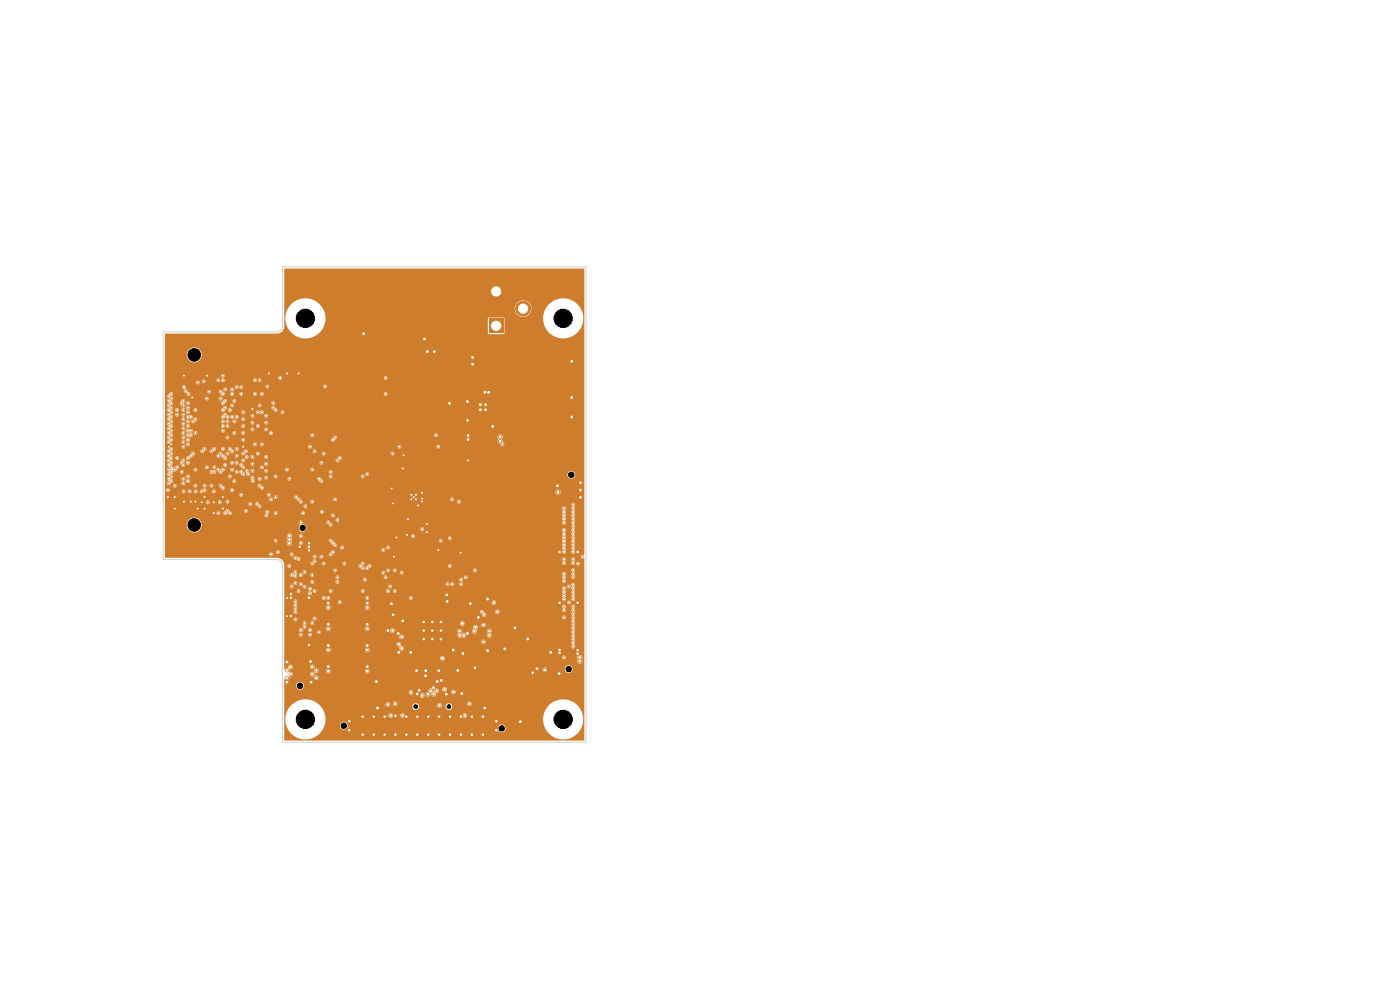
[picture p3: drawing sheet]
<svg xmlns="http://www.w3.org/2000/svg" width="297mm" height="210mm" viewBox="0 0 297 210" stroke-linecap="round" stroke-linejoin="round" font-family="sans-serif">
<path d="M103.7 67.5h3.1v3.2h-3.1z" fill="#ce7d2c"/>
<g fill="#ce7d2c" stroke="#ce7d2c" stroke-width=".21">
<circle cx="105.3" cy="61.8" r="1.58"/>
<circle cx="111" cy="65.5" r="1.58"/>
<circle cx="43.2" cy="80.9" r=".21"/>
<circle cx="121.6" cy="107" r=".21"/>
<circle cx="46.8" cy="84.6" r=".21"/>
<circle cx="118.7" cy="117.1" r=".3"/>
<circle cx="90.6" cy="111.2" r=".21"/>
<circle cx="102.4" cy="152" r=".3"/>
<circle cx="88.5" cy="147.2" r=".3"/>
<circle cx="90.9" cy="152" r=".3"/>
<circle cx="100.1" cy="155.9" r=".3"/>
<circle cx="103" cy="85.8" r=".36"/>
<circle cx="122.5" cy="137.9" r=".3"/>
<circle cx="98" cy="147.1" r=".3"/>
<circle cx="89.9" cy="133.8" r=".3"/>
<circle cx="61.7" cy="126.8" r=".3"/>
<circle cx="88.9" cy="146.4" r=".3"/>
<circle cx="118.6" cy="142.9" r=".36"/>
<circle cx="97.8" cy="155.9" r=".3"/>
<circle cx="111.9" cy="135.6" r=".3"/>
<circle cx="99.3" cy="97.7" r=".21"/>
<circle cx="105.3" cy="153" r=".3"/>
<circle cx="83.9" cy="151.9" r=".3"/>
<circle cx="77.9" cy="132.4" r=".3"/>
<circle cx="116.8" cy="138.4" r=".36"/>
<circle cx="123.1" cy="102.4" r=".36"/>
<circle cx="90.1" cy="71.9" r=".36"/>
<circle cx="101.5" cy="131" r=".3"/>
<circle cx="100.1" cy="152" r=".3"/>
<circle cx="60.9" cy="130.7" r=".21"/>
<circle cx="76.9" cy="155.9" r=".3"/>
<circle cx="69.7" cy="141.4" r=".3"/>
<circle cx="60.9" cy="144.7" r=".3"/>
<circle cx="65.9" cy="140.3" r=".3"/>
<circle cx="86.4" cy="113.5" r=".21"/>
<circle cx="74.1" cy="154.9" r=".3"/>
<circle cx="97.8" cy="152" r=".3"/>
<circle cx="100.8" cy="141.7" r=".3"/>
<circle cx="89.5" cy="106.4" r=".21"/>
<circle cx="63.6" cy="116" r=".3"/>
<circle cx="99.8" cy="128.1" r=".3"/>
<circle cx="89.5" cy="105.8" r=".21"/>
<circle cx="65.5" cy="116.8" r=".3"/>
<circle cx="103.6" cy="83.2" r=".36"/>
<circle cx="98.2" cy="138.6" r=".3"/>
<circle cx="102.8" cy="150.2" r=".3"/>
<circle cx="89.9" cy="131.9" r=".3"/>
<circle cx="90.3" cy="142.3" r=".3"/>
<circle cx="77.9" cy="141.4" r=".3"/>
<circle cx="99.3" cy="92.4" r=".36"/>
<circle cx="95.4" cy="85.6" r=".36"/>
<circle cx="84.5" cy="134.4" r=".3"/>
<circle cx="90.9" cy="155.9" r=".3"/>
<circle cx="91.7" cy="133.8" r=".3"/>
<circle cx="83.4" cy="106.8" r=".21"/>
<circle cx="60.9" cy="140.4" r=".3"/>
<circle cx="74.1" cy="153" r=".3"/>
<circle cx="83.9" cy="155.9" r=".3"/>
<circle cx="61.7" cy="126" r=".3"/>
<circle cx="93.6" cy="144.3" r=".3"/>
<circle cx="95.5" cy="155.9" r=".3"/>
<circle cx="61.7" cy="130.7" r=".3"/>
<circle cx="99.2" cy="134.3" r=".3"/>
<circle cx="121.3" cy="88.4" r=".36"/>
<circle cx="93" cy="116.7" r=".21"/>
<circle cx="85.4" cy="99.4" r=".21"/>
<circle cx="101.9" cy="85.8" r=".36"/>
<circle cx="103" cy="86.9" r=".36"/>
<circle cx="90.3" cy="143.4" r=".3"/>
<circle cx="95.5" cy="152" r=".3"/>
<circle cx="103.4" cy="127.1" r=".3"/>
<circle cx="94.9" cy="127.6" r=".3"/>
<circle cx="69.7" cy="136.9" r=".3"/>
<circle cx="94.7" cy="147.3" r=".3"/>
<circle cx="96.1" cy="137.9" r=".3"/>
<circle cx="93.5" cy="133.8" r=".3"/>
<circle cx="83.1" cy="103.6" r=".21"/>
<circle cx="121.3" cy="76.7" r=".36"/>
<circle cx="123.1" cy="104" r=".36"/>
<circle cx="93.2" cy="152" r=".3"/>
<circle cx="109.3" cy="133.2" r=".3"/>
<circle cx="102.4" cy="155.9" r=".3"/>
<circle cx="81.6" cy="155.9" r=".3"/>
<circle cx="97.1" cy="142.2" r=".3"/>
<circle cx="94.8" cy="126.2" r=".3"/>
<circle cx="76.9" cy="152" r=".3"/>
<circle cx="35.9" cy="94.8" r=".21"/>
<circle cx="89.5" cy="104.5" r=".21"/>
<circle cx="88.5" cy="155.9" r=".3"/>
<circle cx="87.3" cy="105" r=".21"/>
<circle cx="88.5" cy="152" r=".3"/>
<circle cx="93.2" cy="155.9" r=".3"/>
<circle cx="90.6" cy="112.9" r=".21"/>
<circle cx="86.2" cy="152" r=".3"/>
<circle cx="79.3" cy="155.9" r=".3"/>
<circle cx="66" cy="144.7" r=".3"/>
<circle cx="107.1" cy="137.7" r=".3"/>
<circle cx="65.5" cy="136.8" r=".3"/>
<circle cx="77.9" cy="127.9" r=".3"/>
<circle cx="88.2" cy="105" r=".21"/>
<circle cx="86.2" cy="155.9" r=".3"/>
<circle cx="83.6" cy="118.1" r=".21"/>
<circle cx="87.1" cy="138.4" r=".3"/>
<circle cx="103.4" cy="138" r=".3"/>
<circle cx="89.9" cy="135.6" r=".3"/>
<circle cx="99.2" cy="85.2" r=".36"/>
<circle cx="110.4" cy="153.1" r=".3"/>
<circle cx="93.1" cy="142.3" r=".3"/>
<circle cx="83.4" cy="130.4" r=".3"/>
<circle cx="69.7" cy="127.9" r=".3"/>
<circle cx="77.9" cy="136.9" r=".3"/>
<circle cx="84.6" cy="138.4" r=".3"/>
<circle cx="101.9" cy="86.9" r=".36"/>
<circle cx="92.7" cy="144.6" r=".3"/>
<circle cx="113.9" cy="141.8" r=".36"/>
<circle cx="65.5" cy="116" r=".3"/>
<circle cx="92" cy="145.8" r=".3"/>
<circle cx="102.9" cy="83.2" r=".36"/>
<circle cx="100.3" cy="77.3" r=".36"/>
<circle cx="79.3" cy="152" r=".3"/>
<circle cx="91.7" cy="135.6" r=".3"/>
<circle cx="97.7" cy="117.2" r=".21"/>
<circle cx="91.7" cy="131.9" r=".3"/>
<circle cx="86.5" cy="110.1" r=".21"/>
<circle cx="36.3" cy="94.3" r=".21"/>
<circle cx="99.2" cy="89.2" r=".3"/>
<circle cx="93.5" cy="131.9" r=".3"/>
<circle cx="82.3" cy="133.8" r=".3"/>
<circle cx="92.1" cy="74.6" r=".36"/>
<circle cx="122.5" cy="117.1" r=".3"/>
<circle cx="118.7" cy="137.9" r=".3"/>
<circle cx="122.5" cy="127.9" r=".3"/>
<circle cx="87.3" cy="105.9" r=".21"/>
<circle cx="118.7" cy="138.5" r=".3"/>
<circle cx="104.5" cy="90.4" r=".36"/>
<circle cx="51.6" cy="94.8" r=".21"/>
<circle cx="88.2" cy="105.9" r=".21"/>
<circle cx="87.8" cy="105.5" r=".21"/>
<circle cx="83" cy="128.1" r=".3"/>
<circle cx="85.4" cy="131.7" r=".3"/>
<circle cx="118.3" cy="103" r=".36"/>
<circle cx="99.3" cy="93.2" r=".36"/>
<circle cx="77.1" cy="70.8" r=".36"/>
<circle cx="65.5" cy="115.2" r=".3"/>
<circle cx="122.5" cy="138.7" r=".3"/>
<circle cx="113" cy="142.7" r=".3"/>
<circle cx="105.3" cy="154.9" r=".3"/>
<circle cx="118.7" cy="127.9" r=".3"/>
<circle cx="88.7" cy="107.2" r=".21"/>
<circle cx="69.7" cy="132.4" r=".3"/>
<circle cx="90.7" cy="74.6" r=".36"/>
<circle cx="93.5" cy="135.6" r=".3"/>
<circle cx="65.5" cy="126.8" r=".3"/>
<circle cx="121.3" cy="84.3" r=".36"/>
<circle cx="80.1" cy="150.2" r=".3"/>
<circle cx="79.9" cy="144.6" r=".3"/>
<circle cx="60.9" cy="79.2" r=".21"/>
<circle cx="53.5" cy="86.7" r=".21"/>
<circle cx="100.3" cy="75.8" r=".36"/>
<circle cx="85.6" cy="96.6" r=".21"/>
<circle cx="60.9" cy="126.8" r=".21"/>
<circle cx="84.1" cy="114" r=".21"/>
<circle cx="123.1" cy="105.5" r=".36"/>
<circle cx="81.6" cy="152" r=".3"/>
<circle cx="88.4" cy="142.3" r=".3"/>
<circle cx="45.3" cy="106.5" r=".21"/>
<circle cx="39" cy="106.4" r=".21"/>
<circle cx="37.1" cy="107.9" r=".21"/>
<circle cx="43.4" cy="107.9" r=".21"/>
<circle cx="40.8" cy="84.3" r=".21"/>
<circle cx="45.3" cy="108.9" r=".21"/>
<circle cx="40.5" cy="106.4" r=".21"/>
<circle cx="37.1" cy="105.5" r=".21"/>
<circle cx="63.3" cy="79.2" r=".21"/>
<circle cx="47.3" cy="107.9" r=".21"/>
<circle cx="47.3" cy="105.5" r=".21"/>
<circle cx="43.4" cy="105.5" r=".21"/>
<circle cx="43.9" cy="79.7" r=".21"/>
<circle cx="41.9" cy="107.9" r=".21"/>
<circle cx="39" cy="79.7" r=".21"/>
<circle cx="41.5" cy="106.4" r=".21"/>
<circle cx="57" cy="79.2" r=".21"/>
<circle cx="35.6" cy="105.5" r=".21"/>
<circle cx="42.8" cy="106.5" r=".21"/>
<circle cx="119.7" cy="124.8" r=".21"/>
<circle cx="71.6" cy="122.5" r=".21"/>
<circle cx="46.8" cy="100.1" r=".21"/>
<circle cx="81.8" cy="122.5" r=".21"/>
<circle cx="45.5" cy="100.1" r=".21"/>
<circle cx="97.8" cy="123" r=".21"/>
<circle cx="56.7" cy="108.6" r=".21"/>
<circle cx="51.6" cy="99.1" r=".21"/>
<circle cx="36.3" cy="96.2" r=".21"/>
<circle cx="68.3" cy="108.6" r=".21"/>
<circle cx="53.5" cy="91.1" r=".21"/>
<circle cx="35.9" cy="93.8" r=".21"/>
<circle cx="53.5" cy="98.4" r=".21"/>
<circle cx="53.5" cy="101.3" r=".21"/>
<circle cx="53.5" cy="89.7" r=".21"/>
<circle cx="53.5" cy="96.9" r=".21"/>
<circle cx="53.5" cy="88.2" r=".21"/>
<circle cx="36.3" cy="93.3" r=".21"/>
<circle cx="51.6" cy="93.3" r=".21"/>
<circle cx="53.5" cy="99.9" r=".21"/>
<circle cx="56.5" cy="91.1" r=".21"/>
<circle cx="56.5" cy="96.9" r=".21"/>
<circle cx="56.5" cy="98.4" r=".21"/>
<circle cx="56.5" cy="88.2" r=".21"/>
<circle cx="56.5" cy="99.9" r=".21"/>
<circle cx="56.5" cy="89.7" r=".21"/>
<circle cx="56.5" cy="101.3" r=".21"/>
<circle cx="46.6" cy="106.5" r=".21"/>
<circle cx="119.7" cy="123.3" r=".21"/>
<circle cx="53.6" cy="102.1" r=".21"/>
<circle cx="44.1" cy="106.5" r=".21"/>
<circle cx="119.7" cy="125.6" r=".21"/>
<circle cx="43.9" cy="99.1" r=".21"/>
<circle cx="76.9" cy="120.5" r=".21"/>
<circle cx="77.9" cy="120.5" r=".21"/>
<circle cx="94.9" cy="123.9" r=".21"/>
<circle cx="45.5" cy="99.1" r=".21"/>
<circle cx="119.7" cy="118.6" r=".21"/>
<circle cx="43.4" cy="103" r=".21"/>
<circle cx="45.5" cy="95.2" r=".21"/>
<circle cx="61.4" cy="101.6" r=".21"/>
<circle cx="67.7" cy="101.6" r=".21"/>
<circle cx="43.4" cy="95.2" r=".21"/>
<circle cx="49.7" cy="91.8" r=".21"/>
<circle cx="121.6" cy="125.6" r=".21"/>
<circle cx="41.5" cy="99.6" r=".21"/>
<circle cx="70.6" cy="109.3" r=".21"/>
<circle cx="41.5" cy="103" r=".21"/>
<circle cx="70.1" cy="111.3" r=".21"/>
<circle cx="46.3" cy="99.6" r=".21"/>
<circle cx="60.9" cy="99.6" r=".21"/>
<circle cx="55.6" cy="99.1" r=".21"/>
<circle cx="51.2" cy="98.6" r=".21"/>
<circle cx="38.9" cy="85" r=".21"/>
<circle cx="51.6" cy="96.2" r=".21"/>
<circle cx="36.3" cy="95.2" r=".21"/>
<circle cx="38.9" cy="98.6" r=".21"/>
<circle cx="70.1" cy="117.6" r=".21"/>
<circle cx="47.8" cy="98.6" r=".21"/>
<circle cx="51.6" cy="90.4" r=".21"/>
<circle cx="36.3" cy="92.3" r=".21"/>
<circle cx="51.6" cy="100.6" r=".21"/>
<circle cx="35.9" cy="96.7" r=".21"/>
<circle cx="35.9" cy="91.8" r=".21"/>
<circle cx="56.7" cy="82" r=".21"/>
<circle cx="69" cy="82" r=".21"/>
<circle cx="51.6" cy="88.9" r=".21"/>
<circle cx="69.7" cy="142.4" r=".3"/>
<circle cx="60.9" cy="143.8" r=".3"/>
<circle cx="67.1" cy="143.8" r=".3"/>
<circle cx="69.7" cy="137.9" r=".3"/>
<circle cx="66.2" cy="143" r=".3"/>
<circle cx="61.6" cy="143" r=".3"/>
<circle cx="67.1" cy="142.2" r=".3"/>
<circle cx="60.9" cy="142.2" r=".3"/>
<circle cx="69.7" cy="133.4" r=".3"/>
<circle cx="69.7" cy="128.9" r=".3"/>
<circle cx="66.2" cy="141.5" r=".3"/>
<circle cx="61.6" cy="141.5" r=".3"/>
<circle cx="59" cy="117.1" r=".21"/>
<circle cx="38.9" cy="102.5" r=".21"/>
<circle cx="62.7" cy="123.7" r=".21"/>
<circle cx="64.6" cy="124.5" r=".21"/>
<circle cx="61.9" cy="124.4" r=".21"/>
<circle cx="39.9" cy="102.1" r=".21"/>
<circle cx="62.7" cy="121.4" r=".21"/>
<circle cx="38.9" cy="101.6" r=".21"/>
<circle cx="63.8" cy="123.9" r=".21"/>
<circle cx="39.9" cy="101.1" r=".21"/>
<circle cx="35.9" cy="102.5" r=".21"/>
<circle cx="36.3" cy="102.1" r=".21"/>
<circle cx="35.9" cy="101.6" r=".21"/>
<circle cx="70.1" cy="125.4" r=".21"/>
<circle cx="63.3" cy="118.6" r=".21"/>
<circle cx="65.8" cy="134.6" r=".21"/>
<circle cx="63.8" cy="134.6" r=".21"/>
<circle cx="38.9" cy="94.8" r=".21"/>
<circle cx="49.2" cy="98.2" r=".21"/>
<circle cx="50.2" cy="98.2" r=".21"/>
<circle cx="39.9" cy="94.3" r=".21"/>
<circle cx="36.3" cy="101.1" r=".21"/>
<circle cx="63.8" cy="133.6" r=".21"/>
<circle cx="65.8" cy="133.6" r=".21"/>
<circle cx="38.5" cy="100.1" r=".21"/>
<circle cx="37.1" cy="99.6" r=".21"/>
<circle cx="38.9" cy="93.8" r=".21"/>
<circle cx="48.3" cy="96.2" r=".21"/>
<circle cx="48.7" cy="95.2" r=".21"/>
<circle cx="61.9" cy="122" r=".21"/>
<circle cx="39.9" cy="93.3" r=".21"/>
<circle cx="61.4" cy="120" r=".21"/>
<circle cx="64.6" cy="133" r=".21"/>
<circle cx="38.9" cy="92.8" r=".21"/>
<circle cx="66.2" cy="132.2" r=".21"/>
<circle cx="36.3" cy="98.2" r=".21"/>
<circle cx="35.9" cy="98.6" r=".21"/>
<circle cx="64.6" cy="132.2" r=".21"/>
<circle cx="71.6" cy="123.4" r=".21"/>
<circle cx="67.7" cy="134.1" r=".21"/>
<circle cx="61.9" cy="117.6" r=".21"/>
<circle cx="62.7" cy="131.4" r=".21"/>
<circle cx="36.3" cy="97.2" r=".21"/>
<circle cx="66.7" cy="131.2" r=".21"/>
<circle cx="35.9" cy="97.7" r=".21"/>
<circle cx="66.2" cy="123.4" r=".21"/>
<circle cx="58.5" cy="114.7" r=".21"/>
<circle cx="39.9" cy="92.3" r=".21"/>
<circle cx="40.5" cy="92.3" r=".21"/>
<circle cx="39" cy="82.1" r=".21"/>
<circle cx="123" cy="140.2" r=".36"/>
<circle cx="62.7" cy="129.9" r=".21"/>
<circle cx="62.7" cy="127.6" r=".21"/>
<circle cx="62.7" cy="129.1" r=".21"/>
<circle cx="119.7" cy="139.5" r=".21"/>
<circle cx="62.7" cy="128.4" r=".21"/>
<circle cx="123" cy="139.5" r=".36"/>
<circle cx="41.5" cy="91.8" r=".21"/>
<circle cx="47.3" cy="80.7" r=".21"/>
<circle cx="38.9" cy="91.8" r=".21"/>
<circle cx="47.3" cy="79.7" r=".21"/>
<circle cx="35.9" cy="90.9" r=".21"/>
<circle cx="36.3" cy="90.4" r=".21"/>
<circle cx="35.9" cy="89.9" r=".21"/>
<circle cx="36.3" cy="89.4" r=".21"/>
<circle cx="65.8" cy="125.9" r=".21"/>
<circle cx="40" cy="83.6" r=".21"/>
<circle cx="68.7" cy="126.8" r=".21"/>
<circle cx="38.5" cy="85.5" r=".21"/>
<circle cx="63.3" cy="125.4" r=".21"/>
<circle cx="36.3" cy="88.4" r=".21"/>
<circle cx="39.4" cy="83" r=".21"/>
<circle cx="37.6" cy="88" r=".21"/>
<circle cx="66.7" cy="125.4" r=".21"/>
<circle cx="35.9" cy="88.9" r=".21"/>
<circle cx="35.9" cy="88" r=".21"/>
<circle cx="36.3" cy="87.5" r=".21"/>
<circle cx="35.9" cy="86" r=".21"/>
<circle cx="36.3" cy="86.5" r=".21"/>
<circle cx="65.8" cy="124.9" r=".21"/>
<circle cx="72.1" cy="127.8" r=".21"/>
<circle cx="46.3" cy="80.7" r=".21"/>
<circle cx="39.9" cy="91.4" r=".21"/>
<circle cx="63.8" cy="122" r=".21"/>
<circle cx="69.7" cy="126.8" r=".21"/>
<circle cx="40.5" cy="91.4" r=".21"/>
<circle cx="66.2" cy="119.5" r=".21"/>
<circle cx="63.8" cy="115.2" r=".21"/>
<circle cx="38.9" cy="90.9" r=".21"/>
<circle cx="62.7" cy="122.2" r=".21"/>
<circle cx="38.9" cy="89.9" r=".21"/>
<circle cx="37.6" cy="99.1" r=".21"/>
<circle cx="37.1" cy="103" r=".21"/>
<circle cx="57.5" cy="117.6" r=".21"/>
<circle cx="39.9" cy="90.4" r=".21"/>
<circle cx="36.3" cy="85.5" r=".21"/>
<circle cx="66.7" cy="119.1" r=".21"/>
<circle cx="68.2" cy="118.1" r=".21"/>
<circle cx="40.2" cy="104.2" r=".21"/>
<circle cx="64.6" cy="121.4" r=".21"/>
<circle cx="40.5" cy="96.7" r=".21"/>
<circle cx="46.3" cy="96.7" r=".21"/>
<circle cx="35.9" cy="85" r=".21"/>
<circle cx="36.3" cy="84.6" r=".21"/>
<circle cx="68.7" cy="119.5" r=".21"/>
<circle cx="66.7" cy="118.1" r=".21"/>
<circle cx="40.5" cy="88.4" r=".21"/>
<circle cx="48.3" cy="90.4" r=".21"/>
<circle cx="39.9" cy="88.4" r=".21"/>
<circle cx="38.9" cy="88" r=".21"/>
<circle cx="35.9" cy="84.1" r=".21"/>
<circle cx="62.7" cy="118.3" r=".21"/>
<circle cx="66.2" cy="122" r=".21"/>
<circle cx="39.9" cy="87.5" r=".21"/>
<circle cx="57.5" cy="91.8" r=".21"/>
<circle cx="47.8" cy="86.5" r=".21"/>
<circle cx="39.9" cy="86.5" r=".21"/>
<circle cx="43.9" cy="84.6" r=".21"/>
<circle cx="38.9" cy="87" r=".21"/>
<circle cx="41.5" cy="87" r=".21"/>
<circle cx="36.3" cy="83.6" r=".21"/>
<circle cx="38.9" cy="86" r=".21"/>
<circle cx="39.9" cy="85.5" r=".21"/>
<circle cx="61.4" cy="114.5" r=".36"/>
<circle cx="61.4" cy="113.7" r=".36"/>
<circle cx="61.4" cy="115.2" r=".36"/>
<circle cx="36.3" cy="91.4" r=".21"/>
<circle cx="51.6" cy="87.5" r=".21"/>
<circle cx="36.3" cy="100.1" r=".21"/>
<circle cx="76.9" cy="101.1" r=".21"/>
<circle cx="44.9" cy="100.1" r=".21"/>
<circle cx="35.6" cy="104" r=".21"/>
<circle cx="35.9" cy="100.6" r=".21"/>
<circle cx="50.2" cy="82.1" r=".21"/>
<circle cx="119.7" cy="119.4" r=".21"/>
<circle cx="41.5" cy="104.2" r=".21"/>
<circle cx="46.8" cy="96.2" r=".21"/>
<circle cx="41" cy="96.2" r=".21"/>
<circle cx="35.9" cy="92.8" r=".21"/>
<circle cx="51.6" cy="91.8" r=".21"/>
<circle cx="121.6" cy="133.3" r=".21"/>
<circle cx="48.3" cy="108.4" r=".21"/>
<circle cx="47.3" cy="103.5" r=".21"/>
<circle cx="46.8" cy="103" r=".21"/>
<circle cx="121.6" cy="134.1" r=".21"/>
<circle cx="49.2" cy="104" r=".21"/>
<circle cx="35.9" cy="95.7" r=".21"/>
<circle cx="51.6" cy="97.7" r=".21"/>
<circle cx="121.6" cy="118.6" r=".21"/>
<circle cx="42.8" cy="104.2" r=".21"/>
<circle cx="42.9" cy="95.7" r=".21"/>
<circle cx="44.9" cy="95.7" r=".21"/>
<circle cx="47.8" cy="82.6" r=".21"/>
<circle cx="54.7" cy="87.5" r=".21"/>
<circle cx="121.6" cy="137.2" r=".21"/>
<circle cx="51.2" cy="105" r=".21"/>
<circle cx="77.9" cy="126.8" r=".21"/>
<circle cx="71.1" cy="121" r=".21"/>
<circle cx="70.1" cy="114.7" r=".21"/>
<circle cx="39" cy="104.2" r=".21"/>
<circle cx="49.2" cy="99.6" r=".21"/>
<circle cx="39.9" cy="98.2" r=".21"/>
<circle cx="71.1" cy="115.7" r=".21"/>
<circle cx="121.6" cy="136.4" r=".21"/>
<circle cx="48.3" cy="106.4" r=".21"/>
<circle cx="47.8" cy="97.2" r=".21"/>
<circle cx="38.9" cy="97.7" r=".21"/>
<circle cx="76.9" cy="119.5" r=".21"/>
<circle cx="121.6" cy="135.6" r=".21"/>
<circle cx="44.9" cy="103" r=".21"/>
<circle cx="58.5" cy="105.5" r=".21"/>
<circle cx="47.3" cy="96.7" r=".21"/>
<circle cx="70.6" cy="115.2" r=".21"/>
<circle cx="63.8" cy="110.8" r=".21"/>
<circle cx="39.9" cy="97.2" r=".21"/>
<circle cx="121.6" cy="134.9" r=".21"/>
<circle cx="43.4" cy="104" r=".21"/>
<circle cx="35.9" cy="99.6" r=".21"/>
<circle cx="72.6" cy="116.1" r=".21"/>
<circle cx="47.8" cy="108.9" r=".21"/>
<circle cx="52.2" cy="108.4" r=".21"/>
<circle cx="54.6" cy="106.9" r=".21"/>
<circle cx="121.6" cy="132.5" r=".21"/>
<circle cx="82.3" cy="125.4" r=".21"/>
<circle cx="49.7" cy="102.1" r=".21"/>
<circle cx="76.9" cy="125.4" r=".21"/>
<circle cx="36.3" cy="99.1" r=".21"/>
<circle cx="70.6" cy="117.1" r=".21"/>
<circle cx="58.5" cy="108.9" r=".21"/>
<circle cx="121.6" cy="131.8" r=".21"/>
<circle cx="63.8" cy="113.7" r=".21"/>
<circle cx="102.2" cy="129.8" r=".21"/>
<circle cx="56.5" cy="109.3" r=".21"/>
<circle cx="48.7" cy="101.1" r=".21"/>
<circle cx="119.7" cy="131" r=".21"/>
<circle cx="77.4" cy="123" r=".21"/>
<circle cx="55.1" cy="103" r=".21"/>
<circle cx="121.6" cy="131" r=".21"/>
<circle cx="50.2" cy="100.1" r=".21"/>
<circle cx="58" cy="85.5" r=".21"/>
<circle cx="37.6" cy="97.2" r=".21"/>
<circle cx="120.7" cy="127.8" r=".21"/>
<circle cx="77.9" cy="100.6" r=".21"/>
<circle cx="59.9" cy="87.5" r=".21"/>
<circle cx="89.6" cy="112.3" r=".21"/>
<circle cx="70.6" cy="93.3" r=".21"/>
<circle cx="55.6" cy="83.6" r=".21"/>
<circle cx="54.1" cy="80.7" r=".21"/>
<circle cx="121.6" cy="130.2" r=".21"/>
<circle cx="68.2" cy="102.1" r=".21"/>
<circle cx="51.2" cy="100.1" r=".21"/>
<circle cx="82.3" cy="116.1" r=".21"/>
<circle cx="119.7" cy="129.5" r=".21"/>
<circle cx="66.2" cy="99.6" r=".21"/>
<circle cx="68.2" cy="98.2" r=".21"/>
<circle cx="71.1" cy="105.9" r=".21"/>
<circle cx="71.6" cy="110.3" r=".21"/>
<circle cx="51.2" cy="83.6" r=".21"/>
<circle cx="82.3" cy="121" r=".21"/>
<circle cx="121.6" cy="129.5" r=".21"/>
<circle cx="52.6" cy="100.6" r=".21"/>
<circle cx="82.8" cy="124.4" r=".21"/>
<circle cx="46.3" cy="108.9" r=".21"/>
<circle cx="41.9" cy="81.1" r=".21"/>
<circle cx="83.7" cy="125.4" r=".21"/>
<circle cx="119.7" cy="128.7" r=".21"/>
<circle cx="47.3" cy="90.4" r=".21"/>
<circle cx="87.1" cy="126.8" r=".21"/>
<circle cx="81.3" cy="121.5" r=".21"/>
<circle cx="121.6" cy="128.7" r=".21"/>
<circle cx="81.3" cy="116.6" r=".21"/>
<circle cx="95.9" cy="123.9" r=".21"/>
<circle cx="97.8" cy="123.9" r=".21"/>
<circle cx="54.7" cy="90.4" r=".21"/>
<circle cx="119.7" cy="127.1" r=".21"/>
<circle cx="48.7" cy="108.9" r=".21"/>
<circle cx="45.3" cy="104.2" r=".21"/>
<circle cx="64.8" cy="107.4" r=".21"/>
<circle cx="73.1" cy="119.5" r=".21"/>
<circle cx="62.8" cy="105.5" r=".21"/>
<circle cx="55.6" cy="103.5" r=".21"/>
<circle cx="57" cy="105" r=".21"/>
<circle cx="121.6" cy="127.1" r=".21"/>
<circle cx="76.5" cy="120" r=".21"/>
<circle cx="83.7" cy="121" r=".21"/>
<circle cx="53.1" cy="106.9" r=".21"/>
<circle cx="78.4" cy="120" r=".21"/>
<circle cx="100.8" cy="121" r=".21"/>
<circle cx="119.7" cy="126.4" r=".21"/>
<circle cx="55.1" cy="107.4" r=".21"/>
<circle cx="64.3" cy="108.9" r=".21"/>
<circle cx="63.8" cy="106.4" r=".21"/>
<circle cx="121.6" cy="126.4" r=".21"/>
<circle cx="47.3" cy="99.6" r=".21"/>
<circle cx="66.2" cy="106.4" r=".21"/>
<circle cx="47.3" cy="89.4" r=".21"/>
<circle cx="121.6" cy="124.8" r=".21"/>
<circle cx="37.6" cy="87" r=".21"/>
<circle cx="35.9" cy="87" r=".21"/>
<circle cx="59.4" cy="80.2" r=".21"/>
<circle cx="121.6" cy="124" r=".21"/>
<circle cx="44.4" cy="83.1" r=".21"/>
<circle cx="48.3" cy="89.4" r=".21"/>
<circle cx="120.7" cy="124.4" r=".21"/>
<circle cx="98.8" cy="122.5" r=".21"/>
<circle cx="119.7" cy="122.5" r=".21"/>
<circle cx="52.3" cy="99.9" r=".21"/>
<circle cx="49.2" cy="88.4" r=".21"/>
<circle cx="121.6" cy="122.5" r=".21"/>
<circle cx="119.7" cy="121.7" r=".21"/>
<circle cx="69.7" cy="110.8" r=".21"/>
<circle cx="63.3" cy="105.9" r=".21"/>
<circle cx="57.5" cy="105.9" r=".21"/>
<circle cx="50.2" cy="96.7" r=".21"/>
<circle cx="85.2" cy="121.5" r=".21"/>
<circle cx="121.6" cy="121.7" r=".21"/>
<circle cx="49.7" cy="89.4" r=".21"/>
<circle cx="95.4" cy="120" r=".21"/>
<circle cx="39.9" cy="89.4" r=".21"/>
<circle cx="41" cy="89.4" r=".21"/>
<circle cx="49.2" cy="83.6" r=".21"/>
<circle cx="121.6" cy="120.9" r=".21"/>
<circle cx="50.2" cy="88.4" r=".21"/>
<circle cx="38.9" cy="88.9" r=".21"/>
<circle cx="41.5" cy="88.9" r=".21"/>
<circle cx="55.1" cy="86" r=".21"/>
<circle cx="55.1" cy="80.7" r=".21"/>
<circle cx="122.6" cy="119.5" r=".21"/>
<circle cx="121.6" cy="119.4" r=".21"/>
<circle cx="49.2" cy="86" r=".21"/>
<circle cx="119.7" cy="117.1" r=".21"/>
<circle cx="47.3" cy="95.2" r=".21"/>
<circle cx="95.4" cy="114.2" r=".21"/>
<circle cx="121.6" cy="117.1" r=".21"/>
<circle cx="49.7" cy="85" r=".21"/>
<circle cx="119.7" cy="116.3" r=".21"/>
<circle cx="49.2" cy="95.7" r=".21"/>
<circle cx="58.5" cy="101.1" r=".21"/>
<circle cx="70.1" cy="101.1" r=".21"/>
<circle cx="121.6" cy="116.3" r=".21"/>
<circle cx="51.2" cy="82.1" r=".21"/>
<circle cx="119.7" cy="115.5" r=".21"/>
<circle cx="93.5" cy="114.7" r=".21"/>
<circle cx="52.3" cy="96.9" r=".21"/>
<circle cx="121.6" cy="115.5" r=".21"/>
<circle cx="49.2" cy="82.6" r=".21"/>
<circle cx="119.7" cy="114.7" r=".21"/>
<circle cx="47.8" cy="88" r=".21"/>
<circle cx="121.6" cy="114.7" r=".21"/>
<circle cx="47.3" cy="83.6" r=".21"/>
<circle cx="119.7" cy="114" r=".21"/>
<circle cx="55.1" cy="101.6" r=".21"/>
<circle cx="87.6" cy="113.7" r=".21"/>
<circle cx="121.6" cy="114" r=".21"/>
<circle cx="46.8" cy="83.1" r=".21"/>
<circle cx="119.7" cy="113.2" r=".21"/>
<circle cx="70.1" cy="100.1" r=".21"/>
<circle cx="50.2" cy="95.2" r=".21"/>
<circle cx="121.6" cy="113.2" r=".21"/>
<circle cx="68.7" cy="96.2" r=".21"/>
<circle cx="83.3" cy="96.2" r=".21"/>
<circle cx="54.7" cy="96.2" r=".21"/>
<circle cx="119.7" cy="112.4" r=".21"/>
<circle cx="71.6" cy="97.7" r=".21"/>
<circle cx="55.6" cy="94.3" r=".21"/>
<circle cx="121.6" cy="112.4" r=".21"/>
<circle cx="48.3" cy="92.8" r=".21"/>
<circle cx="72.1" cy="97.2" r=".21"/>
<circle cx="121.6" cy="111.7" r=".21"/>
<circle cx="47.3" cy="91.4" r=".21"/>
<circle cx="66.7" cy="95.7" r=".21"/>
<circle cx="52.2" cy="95.7" r=".21"/>
<circle cx="119.7" cy="110.9" r=".21"/>
<circle cx="65.8" cy="94.8" r=".21"/>
<circle cx="54.1" cy="94.3" r=".21"/>
<circle cx="121.6" cy="110.9" r=".21"/>
<circle cx="97.4" cy="106.4" r=".21"/>
<circle cx="54.1" cy="83.6" r=".21"/>
<circle cx="119.7" cy="110.1" r=".21"/>
<circle cx="81.8" cy="83.6" r=".21"/>
<circle cx="38.5" cy="98.2" r=".21"/>
<circle cx="81.8" cy="80.2" r=".21"/>
<circle cx="93" cy="94.8" r=".21"/>
<circle cx="121.6" cy="110.1" r=".21"/>
<circle cx="92.5" cy="92.3" r=".21"/>
<circle cx="106.6" cy="94.3" r=".21"/>
<circle cx="48.3" cy="88.4" r=".21"/>
<circle cx="66.2" cy="92.3" r=".21"/>
<circle cx="119.7" cy="109.3" r=".21"/>
<circle cx="71.1" cy="92.8" r=".21"/>
<circle cx="47.3" cy="88.4" r=".21"/>
<circle cx="121.6" cy="109.3" r=".21"/>
<circle cx="55.6" cy="87.5" r=".21"/>
<circle cx="84.7" cy="94.8" r=".21"/>
<circle cx="95.9" cy="105.9" r=".21"/>
<circle cx="119.7" cy="108.6" r=".21"/>
<circle cx="47.3" cy="87" r=".21"/>
<circle cx="58.5" cy="87" r=".21"/>
<circle cx="121.6" cy="108.6" r=".21"/>
<circle cx="48.7" cy="87" r=".21"/>
<circle cx="119.7" cy="107.8" r=".21"/>
<circle cx="47.8" cy="85" r=".21"/>
<circle cx="58" cy="86.5" r=".21"/>
<circle cx="121.6" cy="107.8" r=".21"/>
<circle cx="47.3" cy="85.5" r=".21"/>
<circle cx="123.6" cy="118.1" r=".21"/>
<circle cx="115.6" cy="142.1" r=".3"/>
<circle cx="118.4" cy="104.4" r=".36"/>
<circle cx="106.1" cy="92.7" r=".36"/>
<circle cx="106.1" cy="93.5" r=".36"/>
<circle cx="96.2" cy="146.8" r=".3"/>
<circle cx="93.2" cy="149.6" r=".3"/>
<circle cx="92" cy="147.3" r=".3"/>
<circle cx="90.8" cy="147.3" r=".3"/>
<circle cx="91.4" cy="146.5" r=".3"/>
<circle cx="92.6" cy="146.5" r=".3"/>
<circle cx="89.6" cy="147.6" r=".3"/>
<circle cx="87.2" cy="146.9" r=".3"/>
<circle cx="82.9" cy="151.8" r=".3"/>
<circle cx="98.6" cy="151.8" r=".3"/>
<circle cx="99.6" cy="149.3" r=".3"/>
<circle cx="85.4" cy="151.8" r=".3"/>
<circle cx="82.3" cy="149.4" r=".3"/>
<circle cx="83.8" cy="149.3" r=".3"/>
<circle cx="85.2" cy="135.1" r=".3"/>
<circle cx="77.9" cy="133.4" r=".3"/>
<circle cx="97.5" cy="133.9" r=".3"/>
<circle cx="103.8" cy="133.9" r=".3"/>
<circle cx="104.8" cy="127.8" r=".3"/>
<circle cx="102.7" cy="130.4" r=".3"/>
<circle cx="105.5" cy="129.8" r=".3"/>
<circle cx="102.6" cy="132.6" r=".3"/>
<circle cx="103.8" cy="134.8" r=".3"/>
<circle cx="97.5" cy="134.8" r=".3"/>
<circle cx="100.6" cy="133.9" r=".3"/>
<circle cx="94.3" cy="146.3" r=".3"/>
<circle cx="93.9" cy="139.7" r=".3"/>
<circle cx="77.9" cy="128.9" r=".3"/>
<circle cx="83.3" cy="133.8" r=".3"/>
<circle cx="84.6" cy="136.7" r=".3"/>
<circle cx="77.9" cy="137.9" r=".3"/>
<circle cx="98.1" cy="132.2" r=".3"/>
<circle cx="100.9" cy="133" r=".3"/>
<circle cx="77.9" cy="142.4" r=".3"/>
<circle cx="85.2" cy="137.5" r=".3"/>
<circle cx="102.6" cy="136.2" r=".3"/>
<circle cx="98.4" cy="134.8" r=".3"/>
</g>
<path d="M35 70.8h23.8l1.1-.4 .4-1.1v-1.8h.2a4.3 4.3 0 0 0 4.3 4.3 4.3 4.3 0 0 0 4.2-4.3h34.5v3.2l.2 .2 3.3-.1v-3.3h8.2v.5a4.3 4.3 0 0 0 6.6 3.1 4.3 4.3 0 0 0-.3-7.3 4.3 4.3 0 0 0-6.3 3.7h-8.2l-.1-.1h-3.2l-.2 .1h-34.5l-.1-1.2-.5-1h40.8v.3a1.77 1.77 0 0 0 2.7 1.4 1.77 1.77 0 0 0 0-3 1.77 1.77 0 0 0-2.7 1.3h-40.8l-.1-.1a4.3 4.3 0 0 0-4.7-1.7 4.3 4.3 0 0 0-3.1 4h-.2l.1-10.5h63.5v60.8a.44 .44 0 0 0-.6 .1 .44 .44 0 0 0 .1 .6 .44 .44 0 0 0 .6-.1l-.1 38.7h-63.5l-.1-4.5h.2l.1 .4a4.3 4.3 0 0 0 3.8 3.8 4.3 4.3 0 0 0 4.5-2.9h3.2v.1a.82 .82 0 0 0 .6 .7 .82 .82 0 0 0 .9-.3h32v.2a.82 .82 0 0 0 1.3 .6 .82 .82 0 0 0 0-1.4 .82 .82 0 0 0-1.3 .6h-32l.1-.1a.82 .82 0 0 0-.5-1.1 .82 .82 0 0 0-1.1 .7h-3.2l.1-1.3h46.2a4.3 4.3 0 0 0 6.3 3.8 4.3 4.3 0 0 0 .3-7.3 4.3 4.3 0 0 0-6.6 3.1v.4h-46.2v-.9h13.4a.49 .49 0 0 0 .5 .6 .49 .49 0 0 0 .5-.6h1.5v.1a.49 .49 0 0 0 .6 .5 .49 .49 0 0 0 .4-.6h12.2v.1a.49 .49 0 0 0 .8 .4 .49 .49 0 0 0 0-.8 .49 .49 0 0 0-.8 .3h-12.2l-.3-.4a.49 .49 0 0 0-.7 .4h-1.5l-.1-.1a.49 .49 0 0 0-.5-.3 .49 .49 0 0 0-.4 .4h-13.4l-.5-1.1-.9-1.2h14.2v.1a.49 .49 0 0 0 .6 .4h5.1v.1a.73 .73 0 0 0 .9 .6 .73 .73 0 0 0 .4-1h3.9v.1a.49 .49 0 0 0 .4 .4 .49 .49 0 0 0 .5-.2h.9v.1a.73 .73 0 0 0 1.2 .5 .73 .73 0 0 0-.2-1.3h3.6v.2a.49 .49 0 0 0 .7 .3 .49 .49 0 0 0 0-.8 .49 .49 0 0 0-.7 .3h-3.6a.73 .73 0 0 0-1 .7l-.8-.1a.49 .49 0 0 0-.3-.6 .49 .49 0 0 0-.7 .4l-3.9-.1a.73 .73 0 0 0-.8-.3 .73 .73 0 0 0-.5 .7h-5.1l.3-.3v-.4h.7v.2a.49 .49 0 0 0 .7 .3 .49 .49 0 0 0 0-.8 .49 .49 0 0 0-.7 .3l-.8-.1a.49 .49 0 0 0-.5-.1 .49 .49 0 0 0-.3 .4l-14.3-.1a4.3 4.3 0 0 0-4.5-.5 4.3 4.3 0 0 0-2.5 3.8h-.2v-5.1h28.8v.1a.49 .49 0 0 0 .7 .4 .49 .49 0 0 0 .1-.8h.4v.1a.53 .53 0 0 0 .7 .4 .53 .53 0 0 0 .3-.7h.2a.54 .54 0 0 0 .3 .7 .54 .54 0 0 0 .7-.4 .23 .23 0 0 1 0-.3 .23 .23 0 0 1 .3 0 .49 .49 0 0 0 .2-.8h.8l.1 .4 .4 .1h1.4a.49 .49 0 0 0 .6 .6 .49 .49 0 0 0 .3-.8 .49 .49 0 0 0-.9 .1v.1h-1.3a.49 .49 0 0 0 .4-.5 .49 .49 0 0 0-.5-.4 .49 .49 0 0 0-.5 .4l-.9-.1a.56 .56 0 0 0-.6 .1 .56 .56 0 0 0-.2 .6h-.1a.54 .54 0 0 0-.4-.7 .54 .54 0 0 0-.7 .4 .32 .32 0 0 1-.1 .3 .32 .32 0 0 1-.3 .1l-.2 .3h-.4a.49 .49 0 0 0-.8 .3h-28.8v-.7h26.4v.2a.49 .49 0 0 0 .7 .3 .49 .49 0 0 0 0-.8 .49 .49 0 0 0-.7 .3h-26.4v-1.4h2.5v.2a.82 .82 0 0 0 1.3 .6 .82 .82 0 0 0 0-1.4 .82 .82 0 0 0-1.3 .6h-2.5v-1.4h.2a.49 .49 0 0 0 .5 .2 .49 .49 0 0 0 .4-.5h5.2v.1a.49 .49 0 0 0 .8 .4 .49 .49 0 0 0 0-.8 .49 .49 0 0 0-.8 .3h-5.2l.1-.2a.49 .49 0 0 0 .6-.6h3.7v.2a.49 .49 0 0 0 .7 .3 .49 .49 0 0 0 0-.8 .49 .49 0 0 0-.7 .3h-3.7l-.3-.4h-.4v-.3h5.2l.1 .3a.49 .49 0 0 0 .5 .2 .49 .49 0 0 0 .4-.4h1.6v.1a.49 .49 0 0 0 .5 .5 .49 .49 0 0 0 .4-.6h7.3v.1a.49 .49 0 0 0 .7 .4 .49 .49 0 0 0 .1-.8h36.9v.2a.49 .49 0 0 0 .6 .4 .49 .49 0 0 0 .3-.7h3.8v.1a.82 .82 0 0 0 1.3 .6 .82 .82 0 0 0 0-1.4 .82 .82 0 0 0-1.3 .7l-3.8-.1a.49 .49 0 0 0-.5-.2 .49 .49 0 0 0-.4 .4h-36.9a.49 .49 0 0 0-.8 .3h-7.3a.49 .49 0 0 0-.5-.4 .49 .49 0 0 0-.4 .4h-1.6a.49 .49 0 0 0-.4-.6 .49 .49 0 0 0-.6 .5h-5.2l.1-.3a.49 .49 0 0 0 .6-.5h3.7v.1a.49 .49 0 0 0 .7 .4 .49 .49 0 0 0 0-.9 .49 .49 0 0 0-.7 .4h-3.7v-.1a.54 .54 0 0 0-.7-.2 .54 .54 0 0 0-.3 .7l-.8 .2v-2.4h33.1v.1a.49 .49 0 0 0 .6 .4 .49 .49 0 0 0 .3-.7l25 .1a.4 .4 0 0 0 .4 .4 .4 .4 0 0 0 .3-.5h2.4l.2 .4a.59 .59 0 0 0 0 .8 .59 .59 0 0 0 .8 0 .59 .59 0 0 0 0-.8 .55 .55 0 0 0-.2-.8 .55 .55 0 0 0-.8 .4l-2.4-.1a.4 .4 0 0 0-.4-.2 .4 .4 0 0 0-.3 .3h-25a.49 .49 0 0 0-.6-.2 .49 .49 0 0 0-.3 .4h-33.1v-1.8h8.9v.2a.49 .49 0 0 0 .5 .4 .49 .49 0 0 0 .4-.6h7.3v.2a.49 .49 0 0 0 .8 .3 .49 .49 0 0 0 0-.8 .49 .49 0 0 0-.8 .3h-7.3v-.1a.49 .49 0 0 0-.5-.3 .49 .49 0 0 0-.4 .4h-8.9v-1.2h23.8l.2 .5 .5 .1a.5 .5 0 0 0 .2 .8 .5 .5 0 0 0 .7-.5 .5 .5 0 0 0-.6-.5 .53 .53 0 0 0-.3-.7 .53 .53 0 0 0-.7 .3h-23.8v-.5h41.8v.1a.49 .49 0 0 0 .7 .4 .49 .49 0 0 0 0-.8 .49 .49 0 0 0-.7 .3h-41.8v-1.1h24.4v.2a.49 .49 0 0 0 .8 .3 .49 .49 0 0 0 0-.8 .49 .49 0 0 0-.8 .3h-24.4v-.4l3.1 .1a.4 .4 0 0 0 .5 .3 .4 .4 0 0 0 .3-.4l1.2 .1a.4 .4 0 0 0 .6 .3 .4 .4 0 0 0 0-.7 .4 .4 0 0 0-.6 .3l-1.2-.1a.4 .4 0 0 0-.4-.3 .4 .4 0 0 0-.4 .4h-3.1v-.5l7 .1a.4 .4 0 0 0 .6 .3 .4 .4 0 0 0 0-.7 .4 .4 0 0 0-.6 .3h-7v-.5l3.1 .1a.4 .4 0 0 0 .5 .3 .4 .4 0 0 0 .3-.4l1.2 .1a.4 .4 0 0 0 .6 .3 .4 .4 0 0 0 0-.7h3.2v.2a.49 .49 0 0 0 .5 .4 .49 .49 0 0 0 .4-.6h7.3v.2a.49 .49 0 0 0 .4 .4 .49 .49 0 0 0 .5-.2h4.5v.1a.49 .49 0 0 0 .5 .5 .49 .49 0 0 0 .4-.5h13.3v.2a.45 .45 0 0 1 .1 .7v.4a.65 .65 0 0 0 .9 0 .49 .49 0 0 0 .6 .1 .49 .49 0 0 0 .3-.5h4.4v.1a.53 .53 0 0 0 .8 .3 .53 .53 0 0 0 0-.8 .5 .5 0 0 0 .1-.8 .5 .5 0 0 0-.8 .1 .5 .5 0 0 0 .1 .7l-.2 .4-4.4-.1a.59 .59 0 0 0-1-.1l-.1-.2 .2-.4h2.2v.1a.53 .53 0 0 0 .7 .3 .53 .53 0 0 0 .2-.8 .51 .51 0 0 0 .2-.7 .51 .51 0 0 0-.8-.2 .51 .51 0 0 0 0 .8l-.3 .5h-2.2v-.2a.49 .49 0 0 0-.6-.3 .49 .49 0 0 0-.4 .4h-13.3v-.2a.49 .49 0 0 0-.5-.3 .49 .49 0 0 0-.4 .4h-4.5a.49 .49 0 0 0-.2-.8 .49 .49 0 0 0-.7 .4h-7.3a.49 .49 0 0 0-.5-.4 .49 .49 0 0 0-.4 .4l-3.5-.1-.3 .4-1.2-.1a.4 .4 0 0 0-.4-.3 .4 .4 0 0 0-.4 .4h-3.1v-1.5h3.9l.2 .5a.42 .42 0 0 0-.1 .6 .42 .42 0 0 0 .6 0l.1-.3-.2-.3 .2-.5 .9 .1a.4 .4 0 0 0 .4 .4 .4 .4 0 0 0 .3-.4h31v.1a.49 .49 0 0 0 .4 .4 .49 .49 0 0 0 .5-.2h3.6v.1a.49 .49 0 0 0 .7 .4 .49 .49 0 0 0 0-.8 .49 .49 0 0 0-.7 .3h-3.6v-.4a.49 .49 0 0 0-.5-.3 .49 .49 0 0 0-.4 .4h-31v-.2a.4 .4 0 0 0-.4-.2 .4 .4 0 0 0-.3 .3h-.9a.4 .4 0 0 0-.4-.3 .4 .4 0 0 0-.4 .3h-3.9v-.8l2 .1a.4 .4 0 0 0 .5 .4 .4 .4 0 0 0 .2-.6l3.3 .1a.4 .4 0 0 0 .6 .3 .4 .4 0 0 0 .1-.7l52.3 .1a.4 .4 0 0 0 .6 .3 .4 .4 0 0 0 0-.7 .4 .4 0 0 0-.6 .3h-52.3a.4 .4 0 0 0-.7 .3h-3.3a.4 .4 0 0 0-.4-.2 .4 .4 0 0 0-.3 .3h-2v-3.8h2l.2 .4-.2 .4 .1 .4-.1 .4 .1 .3a.48 .48 0 0 0 0 .6 .48 .48 0 0 0 .5 .2l.1-.5h38.8l.1 .3 .3 .2a.54 .54 0 0 0 .4 .7 .54 .54 0 0 0 .6-.6 .54 .54 0 0 0-.6-.5l2.4-.1a.49 .49 0 0 0 .6 .5 .49 .49 0 0 0 .3-.8 .49 .49 0 0 0-.9 .2v.1h-2.4a.4 .4 0 0 0-.4-.3 .4 .4 0 0 0-.4 .3h-38.8l-.1-.2 .2-.4-.1-.3h6.2v.2a.49 .49 0 0 0 .5 .4 .49 .49 0 0 0 .4-.6h7.3v.2a.49 .49 0 0 0 .7 .4 .49 .49 0 0 0 .2-.8h41l.1 .4a.48 .48 0 0 0 0 .6 .48 .48 0 0 0 .5 .2l.2-.4-.2-.3 .2-.5h1.1l.2 .4a.62 .62 0 0 0-.1 .9l-.1 .3 .2 .4a.65 .65 0 0 0 0 .8l-.2 .3 .2 .4-.2 .4 .2 .4a.65 .65 0 0 0 0 .9l-.2 .3 .2 .3a.62 .62 0 0 0-.1 .9l-.1 .3 .2 .4a.65 .65 0 0 0 0 .8v.1a.4 .4 0 0 0-.1 .5 .4 .4 0 0 0 .6 0 .4 .4 0 0 0-.1-.6l.2-.5-.2-.3a.63 .63 0 0 0 .1-.8l.1-.4-.2-.3 .2-.5-.2-.4a.52 .52 0 0 0 0-.8l.2-.3-.2-.4 .2-.4-.2-.3a.69 .69 0 0 0 0-.9l.2-.4-.2-.3a.58 .58 0 0 0 0-.8 .4 .4 0 0 0 0-.7 .4 .4 0 0 0-.6 .3h-1.2a.4 .4 0 0 0-.4-.3 .4 .4 0 0 0-.3 .3h-41a.49 .49 0 0 0-.5-.2 .49 .49 0 0 0-.4 .4l-7.3-.1a.49 .49 0 0 0-.5-.3 .49 .49 0 0 0-.4 .4h-6.2l-.1-.1a.55 .55 0 0 0 0-.8l.1-.2 8.7 .1a.4 .4 0 0 0 .4 .4 .4 .4 0 0 0 .4-.4h31.8v.1a.49 .49 0 0 0 .5 .4 .49 .49 0 0 0 .5-.5l15 .1a.4 .4 0 0 0 .6 .2 .4 .4 0 0 0 0-.6 .4 .4 0 0 0-.6 .3l-15.1-.1a.49 .49 0 0 0-.5-.3 .49 .49 0 0 0-.4 .4l-31.8-.1a.4 .4 0 0 0-.4-.3 .4 .4 0 0 0-.4 .3h-8.7v-.3a.4 .4 0 0 0-.4-.2 .4 .4 0 0 0-.3 .3h-2v-.7l8 .1a.4 .4 0 0 0 .4 .3 .4 .4 0 0 0 .4-.4l.2 .1a.4 .4 0 0 0 .4 .3 .4 .4 0 0 0 .3-.4l7.5 .1a.4 .4 0 0 0 .5 .3 .4 .4 0 0 0 .3-.4l8.5 .1a.4 .4 0 0 0 .6 .3 .4 .4 0 0 0 0-.7 .4 .4 0 0 0-.6 .3l-8.5-.1a.4 .4 0 0 0-.4-.3 .4 .4 0 0 0-.4 .4l-7.5-.1a.4 .4 0 0 0-.4-.3 .4 .4 0 0 0-.3 .4l-.6-.4-.3 .1-.1 .3h-8v-1h5.1a.4 .4 0 0 0 .5 .4 .4 .4 0 0 0 .2-.6 .4 .4 0 0 0-.7 .1l-5.1 .1v-.5h2.6a.4 .4 0 0 0 .4 .5 .4 .4 0 0 0 .4-.5l2.6 .1a.4 .4 0 0 0 .5 .4 .4 .4 0 0 0 .3-.5l2.6 .1a.4 .4 0 0 0 .5 .4 .4 .4 0 0 0 .3-.5l6 .1a.4 .4 0 0 0 .5 .4 .4 .4 0 0 0 .3-.5l4.6 .1a.4 .4 0 0 0 .4 .4 .4 .4 0 0 0 .4-.5l.7 .1a.4 .4 0 0 0 .6 .3 .4 .4 0 0 0 0-.7 .4 .4 0 0 0-.6 .3l-.7-.1a.4 .4 0 0 0-.5-.2 .4 .4 0 0 0-.3 .3l-4.6-.1a.4 .4 0 0 0-.4-.2 .4 .4 0 0 0-.4 .3l-6-.1a.4 .4 0 0 0-.4-.2 .4 .4 0 0 0-.4 .3l-2.6-.1a.4 .4 0 0 0-.4-.2 .4 .4 0 0 0-.4 .3l-2.6-.1a.4 .4 0 0 0-.4-.2 .4 .4 0 0 0-.4 .3h-2.6v-.9l1.2 .1a.4 .4 0 0 0 .4 .3 .4 .4 0 0 0 .4-.4h1.9l.3 .4h.9a.4 .4 0 0 0 .5 .5 .4 .4 0 0 0 .2-.7 .4 .4 0 0 0-.7 .1l-.7 .1 .3-.2v-.2l17.4 .1a.4 .4 0 0 0 .6 .2h36.3l.2 .4-.2 .4 .1 .5a.57 .57 0 0 0 0 .8 .42 .42 0 0 0 .1 .6 .42 .42 0 0 0 .6-.1 .42 .42 0 0 0-.2-.6 .57 .57 0 0 0 0-.8l.2-.4-.2-.3a.43 .43 0 0 0 .1-.6 .43 .43 0 0 0-.6-.1l-.1 .2h-36.3l.2-.3 37.1 .1a.4 .4 0 0 0 .6 .2 .4 .4 0 0 0 0-.6 .4 .4 0 0 0-.6 .3l-37.2-.1a.4 .4 0 0 0-.4-.3 .4 .4 0 0 0-.3 .4l-17.4-.1a.4 .4 0 0 0-.4-.2 .4 .4 0 0 0-.4 .3h-1.9a.4 .4 0 0 0-.4-.4 .4 .4 0 0 0-.4 .4h-1.2v-.8l2 .1a.4 .4 0 0 0 .3 .4 .4 .4 0 0 0 .4-.2l.4 .1a.4 .4 0 0 0 .5 .3 .4 .4 0 0 0 .3-.4l30.3 .1a.4 .4 0 0 0 .5 .3 .4 .4 0 0 0 .3-.4l.2 .1a.4 .4 0 0 0 .5 .3 .4 .4 0 0 0 .3-.4l1.1 .1a.4 .4 0 0 0 .4 .3 .4 .4 0 0 0 .4-.3h23l.2 .4-.2 .4 .2 .3-.2 .5 .2 .4a.57 .57 0 0 0 0 .8 .4 .4 0 0 0-.1 .6 .4 .4 0 0 0 .6 0 .4 .4 0 0 0-.1-.6l.2-.5-.2-.3 .2-.5-.2-.3 .2-.5-.2-.3a.41 .41 0 0 0 0-.7 .41 .41 0 0 0-.6 .3h-23v-.2a.4 .4 0 0 0-.4-.3 .4 .4 0 0 0-.4 .4l-1.1-.1a.4 .4 0 0 0-.4-.3 .4 .4 0 0 0-.4 .4l-.2-.1a.4 .4 0 0 0-.4-.3 .4 .4 0 0 0-.4 .4l-30.3-.1a.4 .4 0 0 0-.4-.3 .4 .4 0 0 0-.4 .4h-.4l-.1-.5 3 .1a.4 .4 0 0 0 .4 .3 .4 .4 0 0 0 .3-.4l4.6 .1a.4 .4 0 0 0 .6 .3 .4 .4 0 0 0 0-.7 .4 .4 0 0 0-.6 .3l-4.6-.1a.4 .4 0 0 0-.4-.3 .4 .4 0 0 0-.3 .4h-3a.4 .4 0 0 0-.6 .2h-2v-.7l16.7 .1a.4 .4 0 0 0 .5 .3 .4 .4 0 0 0 .3-.4l19.6 .1a.4 .4 0 0 0 .7 .3 .4 .4 0 0 0 0-.7 .4 .4 0 0 0-.7 .3l-19.6-.1a.4 .4 0 0 0-.4-.2 .4 .4 0 0 0-.4 .3h-16.7v-1l1.2 .1a.58 .58 0 0 0 .8 .3l.3 .3 .4-.2h8.2a.4 .4 0 0 0 .4 .5 .4 .4 0 0 0 .4-.5l9.4 .1a.4 .4 0 0 0 .5 .4 .4 .4 0 0 0 .3-.5l16.2 .1a.4 .4 0 0 0 .6 .3 .4 .4 0 0 0 0-.7 .4 .4 0 0 0-.6 .3h-16.2l-.1-.2a.4 .4 0 0 0-.4-.1 .4 .4 0 0 0-.3 .3h-9.4l-.1-.2a.4 .4 0 0 0-.4-.1 .4 .4 0 0 0-.3 .3h-8.2v-.5h.4a.4 .4 0 0 0 .4 .5 .4 .4 0 0 0 .4-.5l1.7 .1a.4 .4 0 0 0 .6 .3 .4 .4 0 0 0 0-.7 .4 .4 0 0 0-.6 .3h-1.7a.4 .4 0 0 0-.4-.3 .4 .4 0 0 0-.4 .3l-.5-.1 .2-.5 1.1 .1a.4 .4 0 0 0 .4 .4 .4 .4 0 0 0 .4-.4l15.9 .1a.4 .4 0 0 0 .5 .4 .4 .4 0 0 0 .3-.5l3.1 .1a.4 .4 0 0 0 .3 .4 .4 .4 0 0 0 .5-.2h33.7l.1 .4-.1 .4 .2 .3a.42 .42 0 0 0-.2 .7 .42 .42 0 0 0 .7 0l.1-.3-.2-.3a.68 .68 0 0 0 0-.9 .4 .4 0 0 0-.1-.6 .4 .4 0 0 0-.5 .3h-33.7v-.4a.4 .4 0 0 0-.4-.2 .4 .4 0 0 0-.4 .3h-3.1a.4 .4 0 0 0-.4-.3 .4 .4 0 0 0-.4 .3h-15.9v-.1a.4 .4 0 0 0-.4-.3 .4 .4 0 0 0-.4 .3h-1.1a.4 .4 0 0 0-.7-.3 .4 .4 0 0 0 0 .7l-.1 .2-.1-.2a.4 .4 0 0 0-.4-.1 .4 .4 0 0 0-.3 .3h-1.2v-.9l10.4 .1a.4 .4 0 0 0 .5 .3 .4 .4 0 0 0 .3-.4l10.4 .1a.4 .4 0 0 0 .4 .3 .4 .4 0 0 0 .4-.4l.7 .1a.4 .4 0 0 0 .4 .3 .4 .4 0 0 0 .3-.4l16.3 .1a.4 .4 0 0 0 .4 .3 .4 .4 0 0 0 .3-.5h20.1l.2 .4-.2 .4 .2 .4a.42 .42 0 0 0-.1 .6 .42 .42 0 0 0 .6 0 .42 .42 0 0 0-.1-.6 .58 .58 0 0 0 0-.8 .4 .4 0 0 0 0-.7 .4 .4 0 0 0-.6 .3h-20.1a.4 .4 0 0 0-.4-.3 .4 .4 0 0 0-.3 .4l-16.3-.1a.4 .4 0 0 0-.4-.3 .4 .4 0 0 0-.3 .4l-.7-.1a.4 .4 0 0 0-.5-.3 .4 .4 0 0 0-.3 .4l-10.4-.1a.4 .4 0 0 0-.4-.3 .4 .4 0 0 0-.4 .4h-10.4v-1l.7 .1a.4 .4 0 0 0 .4 .3 .4 .4 0 0 0 .4-.4h14.3v.3l.4 .2a.4 .4 0 0 0 .5 .4 .4 .4 0 0 0 .3-.4l.2 .1a.45 .45 0 0 0 .5 .3 .45 .45 0 0 0 .4-.5l.3-.1 .1-.3h16.2a.4 .4 0 0 0 .5 .4 .4 .4 0 0 0 .2-.6 .4 .4 0 0 0-.7 .1l-16.2 .1a.45 .45 0 0 0-.5-.3 .45 .45 0 0 0-.4 .4l-.6 .4-.4-.5a.45 .45 0 0 0 .5-.4 .45 .45 0 0 0-.5-.5 .45 .45 0 0 0-.4 .5l-.4 .4-14.3-.1a.4 .4 0 0 0-.5-.3 .4 .4 0 0 0-.3 .4h-.7l-.1-.5h5.7a.41 .41 0 0 0 .4 .4 .41 .41 0 0 0 .4-.4l1.6 .1a.4 .4 0 0 0 .4 .3 .4 .4 0 0 0 .4-.4l3.6 .1a.4 .4 0 0 0 .6 .3 .4 .4 0 0 0 0-.7 .4 .4 0 0 0-.6 .3h-3.6l-.4-.3h-.3l-.1 .3h-1.6a.44 .44 0 0 0 .4-.5 .44 .44 0 0 0-.5-.4 .44 .44 0 0 0-.4 .6l-.3 .3h-5.7l-.3-.8-1.1-.4h-23.8l27.3 .1a.54 .54 0 0 0 .7 .3v.1a.4 .4 0 0 0 .5 .2 .4 .4 0 0 0 .2-.4h55.6l.1 .4a.48 .48 0 0 0 0 .5 .48 .48 0 0 0 .5 .2l.2-.3-.2-.3 .2-.5h1.1l.2 .4a.41 .41 0 0 0-.1 .7 .41 .41 0 0 0 .7-.2l.2 .1a.4 .4 0 0 0 .6 .3 .4 .4 0 0 0 0-.7 .4 .4 0 0 0-.6 .3h-.2l-.2-.5a.4 .4 0 0 0 0-.7 .4 .4 0 0 0-.6 .3h-1.1l-.1-.2a.4 .4 0 0 0-.4-.1 .4 .4 0 0 0-.3 .3h-55.6l-.1-.3-.5-.1-.2-.2 3.4 .1a.4 .4 0 0 0 .5 .4 .4 .4 0 0 0 .3-.5l.7 .1a.4 .4 0 0 0 .6 .3 .4 .4 0 0 0 0-.6 .4 .4 0 0 0-.6 .2h-.7a.4 .4 0 0 0-.4-.3 .4 .4 0 0 0-.4 .3h-3.4a.4 .4 0 0 0-.6 .3l-27.3-.1v-.6h22.1a.4 .4 0 0 0 .4 .4 .4 .4 0 0 0 .4-.4l3.6 .1a.4 .4 0 0 0 .4 .3 .4 .4 0 0 0 .4-.4l7.4 .1a.45 .45 0 0 0 .5 .3 .45 .45 0 0 0 .4-.5 .41 .41 0 0 0 .4-.4 .41 .41 0 0 0-.5-.4 .41 .41 0 0 0-.3 .5l-.3 .1-.2 .3h-7.4a.4 .4 0 0 0-.4-.4 .4 .4 0 0 0-.4 .4l-3.6-.1a.4 .4 0 0 0-.5-.3 .4 .4 0 0 0-.3 .4h-22.1v-.5l23.6 .1a.4 .4 0 0 0 .6 .3 .4 .4 0 0 0 0-.7 .4 .4 0 0 0-.6 .3h-23.6v-.5l45.9 .1a.4 .4 0 0 0 .6 .3 .4 .4 0 0 0 0-.7 .4 .4 0 0 0-.6 .3h-45.9v-.5l37.2 .1a.4 .4 0 0 0 .4 .3 .4 .4 0 0 0 .4-.4l8.9 .1a.4 .4 0 0 0 .6 .3 .4 .4 0 0 0 0-.7 .4 .4 0 0 0-.6 .3l-9-.1a.4 .4 0 0 0-.4-.2 .4 .4 0 0 0-.3 .3h-37.2v-1.5l23.1 .1a.4 .4 0 0 0 .6 .3 .4 .4 0 0 0 0-.6 .4 .4 0 0 0-.6 .2h-23.1v-1h25.8l.2 1.3a.55 .55 0 0 0 .2 .9 .55 .55 0 0 0 .7-.7l1.5 .1a.4 .4 0 0 0 .6 .3 .4 .4 0 0 0 0-.7 .4 .4 0 0 0-.6 .3h-1.5l-.1-.3 .1-.2h7.8l.1 .3 .8 .7a.45 .45 0 0 0 .5 .5 .45 .45 0 0 0 .4-.5 .45 .45 0 0 0-.5-.4l-.5-.6h22.6a.4 .4 0 0 0 .5 .5 .4 .4 0 0 0 .2-.7 .4 .4 0 0 0-.7 .1l-22.6 .1a.4 .4 0 0 0-.4-.3 .4 .4 0 0 0-.4 .3h-7.8l-.1-.4h33.2a.4 .4 0 0 0 .5 .4 .4 .4 0 0 0 .2-.7 .4 .4 0 0 0-.7 .1l-33.2 .1 .1-.4h1.5a.4 .4 0 0 0 .4 .4 .4 .4 0 0 0 .4-.4l23 .1a.4 .4 0 0 0 .6 .3 .4 .4 0 0 0 0-.7 .4 .4 0 0 0-.6 .3l-23-.1a.4 .4 0 0 0-.4-.3 .4 .4 0 0 0-.4 .4l-1.5-.1a.55 .55 0 0 0-.5-.5 .55 .55 0 0 0-.6 .5h-25.8v-2.4h4.6v.3a1.58 1.58 0 0 0 1.4 1.4 1.58 1.58 0 0 0 1.7-1h20.7v.2a.82 .82 0 0 0 .7 .7 .82 .82 0 0 0 .9-.6l24.2 .1a.4 .4 0 0 0 .3 .4 .4 .4 0 0 0 .5-.3h29.3l.2 .4a.65 .65 0 0 0-.1 .9 .44 .44 0 0 0 0 .7l-.1 .4 .2 .3a.65 .65 0 0 0-.1 .9l-.1 .3 .1 .3a.42 .42 0 0 0-.2 .6 .42 .42 0 0 0 .5 .2 .42 .42 0 0 0 .3-.5l-.1-.2 .2-.4-.2-.3a.69 .69 0 0 0 0-.9l.2-.3-.2-.4a.54 .54 0 0 0 0-.8 .69 .69 0 0 0 0-.8 .4 .4 0 0 0 0-.7 .4 .4 0 0 0-.6 .3h-29.3a.4 .4 0 0 0-.3-.5 .4 .4 0 0 0-.5 .3h-24.2v-.1a.98 .98 0 0 0-.9-1l.1-.4h5.1v.3l.4 .2a.45 .45 0 0 0 .4 .5 .45 .45 0 0 0 .5-.5 .45 .45 0 0 0-.6-.4v-.1a.4 .4 0 0 0-.4-.3 .4 .4 0 0 0-.3 .3h-5.1a.4 .4 0 0 0-.7-.2 .4 .4 0 0 0 .2 .7l-.3 .7h-20.7v-.9l-.4-.7h28.9a.4 .4 0 0 0 .5 .4 .4 .4 0 0 0 .2-.7 .4 .4 0 0 0-.7 .2l-28.9 .1a1.58 1.58 0 0 0-1.6-.4 1.58 1.58 0 0 0-1.1 1.3h-4.6v-1.9l21.1 .1a.4 .4 0 0 0 .5 .3 .4 .4 0 0 0 .3-.4l13.3 .1a.4 .4 0 0 0 .6 .3 .4 .4 0 0 0 0-.7 .4 .4 0 0 0-.6 .3h-13.3l-.1-.3 .2-.2 1.1 .1a.4 .4 0 0 0 .4 .4 .4 .4 0 0 0 .4-.5l5 .1a.4 .4 0 0 0 .6 .3 .4 .4 0 0 0 0-.7l3.4 .1a.4 .4 0 0 0 .6 .3 .4 .4 0 0 0 0-.6 .4 .4 0 0 0-.6 .2h-3.6l-.4 .3-5.1-.1a.4 .4 0 0 0-.4-.2 .4 .4 0 0 0-.3 .3l-1-.1a.41 .41 0 0 0-.6-.4 .41 .41 0 0 0-.1 .7l-.3 .3h-21.1v-.5h10.9a.4 .4 0 0 0 .4 .5 .4 .4 0 0 0 .4-.5l.7 .1a.45 .45 0 0 0 .5 .3 .45 .45 0 0 0 .4-.4 .43 .43 0 0 0 .5 .4 .43 .43 0 0 0 .4-.5 .43 .43 0 0 0-.5-.3l3.1-.1a.4 .4 0 0 0 .5 .5 .4 .4 0 0 0 .1-.7 .4 .4 0 0 0-.6 .1h-3.2a.46 .46 0 0 0-.5-.2 .46 .46 0 0 0-.3 .5l-.4 .3h-.7l-.3-.3h-.3l-.2 .3h-10.9v-2.3l8.7 .1a.4 .4 0 0 0 .4 .3 .4 .4 0 0 0 .4-.4h1.7l.1 .3 .3 .1 6.1 .1a.4 .4 0 0 0 .5 .3 .4 .4 0 0 0 .3-.4h.7l.1 .3 .4 .2a.4 .4 0 0 0 .4 .4 .4 .4 0 0 0 .4-.5h8.9l.1 .3 .2 .2h54.6l.2 .4a.62 .62 0 0 0-.1 .8l-.1 .4 .2 .3a.65 .65 0 0 0-.1 .9 .42 .42 0 0 0 .1 .6 .42 .42 0 0 0 .6-.1 .42 .42 0 0 0-.2-.6 .51 .51 0 0 0 0-.8l.2-.3-.2-.4a.58 .58 0 0 0 0-.8v-.1a.4 .4 0 0 0 0-.6 .4 .4 0 0 0-.6 .3h-54.4a.4 .4 0 0 0 .1-.7 .4 .4 0 0 0-.6 .2h-8.9l-.2-.2-.3-.1h66.2l.2 .4-.2 .5 .2 .3a.62 .62 0 0 0-.1 .8l-.1 .4 .2 .3a.65 .65 0 0 0 0 .9 .43 .43 0 0 0 0 .7 .62 .62 0 0 0-.1 .8l-.1 .4 .2 .3a.65 .65 0 0 0 0 .9 .44 .44 0 0 0 0 .7l-.2 .4 .2 .3a.65 .65 0 0 0 0 .9l-.2 .3 .1 .3a.42 .42 0 0 0-.1 .6 .42 .42 0 0 0 .5 .2 .42 .42 0 0 0 .3-.5l-.2-.2 .2-.4-.2-.3a.68 .68 0 0 0 0-.9l.2-.4-.2-.3a.58 .58 0 0 0 0-.8 .53 .53 0 0 0 0-.8l.2-.3-.2-.4 .2-.4-.2-.4a.66 .66 0 0 0 0-.8 .44 .44 0 0 0 0-.7l.2-.4-.1-.4a.66 .66 0 0 0-.1-.8l.2-.3-.2-.5a.4 .4 0 0 0 0-.7 .4 .4 0 0 0-.6 .3h-66.2v-.2a.4 .4 0 0 0-.5-.3 .4 .4 0 0 0-.3 .4l-.7-.1a.4 .4 0 0 0-.4-.3 .4 .4 0 0 0-.4 .4h-5.8l.1-.5h.9a.4 .4 0 0 0 .5 .4 .4 .4 0 0 0 .2-.6 .4 .4 0 0 0-.7 .1l-.9 .1-.4-.2-.4 .3-1.8-.1a.4 .4 0 0 0-.4-.2 .4 .4 0 0 0-.3 .3h-8.7v-.6l22.1 .1a.4 .4 0 0 0 .6 .3 .4 .4 0 0 0 0-.7 .4 .4 0 0 0-.6 .3h-22.1v-.5l23.1 .1a.4 .4 0 0 0 .4 .3 .4 .4 0 0 0 .4-.4h3.5l.1 .3 .4 .2 .1 .3 .4 .3a.4 .4 0 0 0 .5 .3 .4 .4 0 0 0 .3-.4l1.7 .1a.4 .4 0 0 0 .4 .3 .4 .4 0 0 0 .3-.4l30.4 .1a.4 .4 0 0 0 .6 .3 .4 .4 0 0 0 0-.7 .4 .4 0 0 0-.6 .3l-30.4-.1a.4 .4 0 0 0-.4-.3 .4 .4 0 0 0-.3 .4h-1.7l-.5-.5h7a.4 .4 0 0 0 .4 .4 .4 .4 0 0 0 .4-.4l24 .1a.4 .4 0 0 0 .6 .3 .4 .4 0 0 0 0-.7 .4 .4 0 0 0-.6 .3l-24-.1a.4 .4 0 0 0-.4-.3 .4 .4 0 0 0-.4 .4h-7l-.5-.5a.4 .4 0 0 0-.4-.3 .4 .4 0 0 0-.4 .3l-3.6-.1a.4 .4 0 0 0-.4-.2 .4 .4 0 0 0-.3 .3h-23.1v-.5l15.8 .1a.4 .4 0 0 0 .4 .4 .4 .4 0 0 0 .4-.5l5 .1a.4 .4 0 0 0 .6 .3 .4 .4 0 0 0 0-.7 .4 .4 0 0 0-.6 .3l-5.1-.1a.4 .4 0 0 0-.4-.2 .4 .4 0 0 0-.3 .3h-15.8v-1l.2 .1a.4 .4 0 0 0 .4 .4 .4 .4 0 0 0 .4-.2l2.6 .1a.4 .4 0 0 0 .4 .3 .4 .4 0 0 0 .4-.4l.4 .1a.4 .4 0 0 0 .5 .3 .4 .4 0 0 0 .3-.4l.5 .1a.4 .4 0 0 0 .5 .3 .4 .4 0 0 0 .3-.4l.5 .1a.45 .45 0 0 0 .4 .3 .45 .45 0 0 0 .5-.2l.4-.2h1.3a.4 .4 0 0 0 .5 .4 .4 .4 0 0 0 .1-.7h3.2l.1 .3 .3 .2 68.6-.1a.55 .55 0 0 0 .7 .6 .55 .55 0 0 0 .3-.9 .55 .55 0 0 0-.9 .2l-.1 .1h-68.4a.4 .4 0 0 0 .1-.6 .4 .4 0 0 0-.7 .2h-3.2a.4 .4 0 0 0-.6 .3l-1.2-.1a.44 .44 0 0 0-.3-.5 .44 .44 0 0 0-.6 .3h-.3l-.2 .3-.5-.1a.4 .4 0 0 0-.4-.3 .4 .4 0 0 0-.4 .4h-.5l-.3-.4-.3 .1-.2 .3-.4-.1a.4 .4 0 0 0-.5-.3 .4 .4 0 0 0-.3 .4h-2.6v-.4a.4 .4 0 0 0-.4-.2 .4 .4 0 0 0-.4 .3h-.2v-.9l1.7 .1a.4 .4 0 0 0 .4 .3 .4 .4 0 0 0 .4-.4l3.6 .1a.4 .4 0 0 0 .4 .3 .4 .4 0 0 0 .4-.4l1.1 .1a.4 .4 0 0 0 .5 .3 .4 .4 0 0 0 .3-.4l.7 .1a.4 .4 0 0 0 .4 .3 .4 .4 0 0 0 .4-.4h1.1l.1 .3 .3 .1a.45 .45 0 0 0 .4 .5 .45 .45 0 0 0 .5-.4 .45 .45 0 0 0-.5-.5h7.5l.1 .3 .3 .1a.43 .43 0 0 0 .5 .5 .43 .43 0 0 0 .4-.5 .43 .43 0 0 0-.5-.4 .4 .4 0 0 0-.4-.4 .4 .4 0 0 0-.4 .4l-7.5-.1a.4 .4 0 0 0-.4-.3 .4 .4 0 0 0-.4 .4l-1.2-.1a.4 .4 0 0 0-.4-.3 .4 .4 0 0 0-.3 .4h-.7l-.3-.4-.3 .1-.2 .3h-1.1a.4 .4 0 0 0-.4-.4 .4 .4 0 0 0-.4 .4l-3.6-.1a.4 .4 0 0 0-.5-.3 .4 .4 0 0 0-.3 .4h-1.7v-7.3h.5v.3l.4 .3a.45 .45 0 0 0-.4 .4 .45 .45 0 0 0 .4 .5v.1a.45 .45 0 0 0-.4 .4 .45 .45 0 0 0 .4 .5 .45 .45 0 0 0-.4 .5 .45 .45 0 0 0 .4 .4v.1a.45 .45 0 0 0-.4 .5 .45 .45 0 0 0 .4 .4v.1a.45 .45 0 0 0-.4 .4 .45 .45 0 0 0 .4 .5 .45 .45 0 0 0-.4 .5 .45 .45 0 0 0 .4 .5 .41 .41 0 0 0-.5 .4 .41 .41 0 0 0 .5 .4 .41 .41 0 0 0 .4-.4l2.2 .1a.4 .4 0 0 0 .6 .3 .4 .4 0 0 0 0-.7 .4 .4 0 0 0-.6 .3h-2.2l.4-.2v-.3h2.8v.2a.4 .4 0 0 0 .5 .2 .4 .4 0 0 0 .3-.4l9 .1a.4 .4 0 0 0 .6 .3 .4 .4 0 0 0 0-.7 .4 .4 0 0 0-.6 .3l-9.1-.1a.4 .4 0 0 0-.4-.2 .4 .4 0 0 0-.3 .3h-2.8l-.5-.4 2.3-.1a.4 .4 0 0 0 .5 .4 .4 .4 0 0 0 .2-.6 .4 .4 0 0 0-.7 .1l-2.2 .1 .4-.2v-.3h2.8a.4 .4 0 0 0 .4 .5 .4 .4 0 0 0 .4-.5l8.1 .1a.4 .4 0 0 0 .3 .4 .4 .4 0 0 0 .4-.2h4.1l.1 .3a.51 .51 0 0 0 .4 .8 .52 .52 0 0 0 .1-.8h.9a.4 .4 0 0 0 .6 .3 .4 .4 0 0 0 0-.6l.8 .1a.4 .4 0 0 0 .3 .3 .4 .4 0 0 0 .4-.2l4.2 .1a.4 .4 0 0 0 .4 .4 .4 .4 0 0 0 .4-.5h5.5l.1 .3 .3 .2a.45 .45 0 0 0 .4 .5 .45 .45 0 0 0 .5-.5 .45 .45 0 0 0-.5-.4v-.1a.4 .4 0 0 0-.4-.3 .4 .4 0 0 0-.4 .3h-5.5a.4 .4 0 0 0-.4-.3 .4 .4 0 0 0-.4 .3h-4.2l-.1-.5 1.4 .1a.4 .4 0 0 0 .4 .4 .4 .4 0 0 0 .4-.5l10.8 .1a.4 .4 0 0 0 .5 .4 .4 .4 0 0 0 .3-.5l6 .1a.4 .4 0 0 0 .7 .3 .4 .4 0 0 0 0-.7 .4 .4 0 0 0-.7 .3h-6a.4 .4 0 0 0-.4-.3 .4 .4 0 0 0-.4 .3h-10.9a.4 .4 0 0 0-.4-.3 .4 .4 0 0 0-.3 .3h-1.4a.4 .4 0 0 0-.6 .3l-.8-.1a.4 .4 0 0 0-.6 .3h-.8v-.3a.4 .4 0 0 0-.4-.3 .4 .4 0 0 0-.3 .4h-4.1v-.4a.4 .4 0 0 0-.4-.2 .4 .4 0 0 0-.3 .3h-8.2a.4 .4 0 0 0-.4-.3 .4 .4 0 0 0-.3 .3h-2.8l-.5-.4 .5-.3v-.2l1.4 .1a.4 .4 0 0 0 .5 .3 .4 .4 0 0 0 .3-.4l5.6 .1a.58 .58 0 0 0 .7 .2 .4 .4 0 0 0 .6 0 .4 .4 0 0 0 0-.6 .4 .4 0 0 0-.6 0h-.1a.4 .4 0 0 0-.6 .3l-5.6-.1a.4 .4 0 0 0-.4-.3 .4 .4 0 0 0-.4 .4h-1.4l.2-.1a.42 .42 0 0 0 .6-.4l3.6 .1a.4 .4 0 0 0 .4 .3 .4 .4 0 0 0 .4-.4h4l.1 .3 .3 .1a.45 .45 0 0 0 .5 .5 .45 .45 0 0 0 .4-.4l2.6 .1a.4 .4 0 0 0 .5 .3 .4 .4 0 0 0 .3-.4h.2l.1 .2 .2 .2a.45 .45 0 0 0 .4 .5 .45 .45 0 0 0 .5-.4 .45 .45 0 0 0-.4-.5l-.2-.3h.5l.4 .6a.4 .4 0 0 0 .2 .6 .4 .4 0 0 0 .5-.5l24.5 .1a.4 .4 0 0 0 .4 .4 .4 .4 0 0 0 .4-.4h42.1v.2a.82 .82 0 0 0 1.2 .6 .82 .82 0 0 0 0-1.4 .82 .82 0 0 0-1.2 .6h-42.1v-.2a.4 .4 0 0 0-.4-.2 .4 .4 0 0 0-.4 .3h-24.5v-.2a.32 .32 0 0 1-.3-.1 .32 .32 0 0 1 0-.4l.5 .1a.4 .4 0 0 0 .4 .4 .4 .4 0 0 0 .3-.5l2.2 .1a.4 .4 0 0 0 .3 .4 .4 .4 0 0 0 .4-.2l12.9 .1a.4 .4 0 0 0 .7 .2 .4 .4 0 0 0 0-.6 .4 .4 0 0 0-.7 .3h-12.9l-.1-.5 3.8 .1a.4 .4 0 0 0 .5 .3 .4 .4 0 0 0 .3-.4l4.6 .1a.4 .4 0 0 0 .6 .3 .4 .4 0 0 0 0-.7 .4 .4 0 0 0-.6 .3l-4.6-.1a.4 .4 0 0 0-.4-.3 .4 .4 0 0 0-.4 .4l-3.8-.1a.4 .4 0 0 0-.6 .3h-2.2a.4 .4 0 0 0-.4-.3 .4 .4 0 0 0-.3 .3h-.5a.4 .4 0 0 0-.4-.3 .4 .4 0 0 0-.4 .3h-.5a.4 .4 0 0 0-.6 .3l-.2-.1a.4 .4 0 0 0-.4-.3 .4 .4 0 0 0-.4 .4h-2.6l.4-.2 .1-.3 1.1 .1a.4 .4 0 0 0 .6 .3 .4 .4 0 0 0 0-.7 .4 .4 0 0 0-.6 .3l-1.1-.1a.45 .45 0 0 0-.6-.3 .45 .45 0 0 0-.3 .5 .46 .46 0 0 0-.3-.4 .46 .46 0 0 0-.5 .2h-4.2a.4 .4 0 0 0-.4-.3 .4 .4 0 0 0-.3 .4h-3.6l.4-.2 .1-.3 5.5 .1a.4 .4 0 0 0 .4 .3 .4 .4 0 0 0 .4-.4l.8 .1a.4 .4 0 0 0 .6 .3 .4 .4 0 0 0 0-.7 .4 .4 0 0 0-.6 .3l-.8-.1a.4 .4 0 0 0-.4-.3 .4 .4 0 0 0-.4 .4l-5.5-.1a.45 .45 0 0 0-.6-.2 .45 .45 0 0 0-.3 .4l-.3 .1-.1-.4-.5-.3 .5-.2v-.3h1.4l.4 .5a.4 .4 0 0 0 .4 .4 .4 .4 0 0 0 .4-.4l8.1 .1a.4 .4 0 0 0 .4 .3 .4 .4 0 0 0 .4-.4h2.6l.1 .3 .2 .1a.43 .43 0 0 0 .4 .5 .43 .43 0 0 0 .5-.4l3.2 .1a.4 .4 0 0 0 .6 .3 .4 .4 0 0 0 0-.7 .4 .4 0 0 0-.6 .3h-3.2l-.6-.7h1.8a.4 .4 0 0 0 .3 .4 .4 .4 0 0 0 .4-.4l2.2 .1a.4 .4 0 0 0 .6 .3 .4 .4 0 0 0 0-.7l11.1 .1a.4 .4 0 0 0 .6 .3 .4 .4 0 0 0 0-.7 .4 .4 0 0 0-.6 .3h-11.1a.4 .4 0 0 0-.6 .3l-2.2-.1a.4 .4 0 0 0-.4-.3 .4 .4 0 0 0-.3 .4l-1.8-.1a.4 .4 0 0 0-.6 .3h-2.6a.4 .4 0 0 0-.4-.4 .4 .4 0 0 0-.4 .4h-8.1l-.4-.5 .6 .1a.4 .4 0 0 0 .4 .4 .4 .4 0 0 0 .4-.5h8.5l.1 .3 .3 .2 .3-.1 .1-.4h.2a.4 .4 0 0 0 .5 .4 .4 .4 0 0 0 .2-.6 .4 .4 0 0 0-.7 .1l-.2 .1-.3-.3h-.3l-.2 .3-8.6-.1a.4 .4 0 0 0-.4-.2 .4 .4 0 0 0-.3 .3h-.5l.3-.5h11.9a.4 .4 0 0 0 .4 .5 .4 .4 0 0 0 .4-.5l19.2 .1a.45 .45 0 0 0 .5 .4 .45 .45 0 0 0 .4-.5 .41 .41 0 0 0 .4-.5 .41 .41 0 0 0-.5-.3 .41 .41 0 0 0-.3 .5l-.3 .1-.2 .2h-19.2a.4 .4 0 0 0-.4-.3 .4 .4 0 0 0-.4 .3l-11.9-.1a.48 .48 0 0 0-.6-.2 .48 .48 0 0 0-.3 .5l-.3 .3h-1.4l-.1-.3-.3-.1 .4-.3v-.3l.5 .1a.4 .4 0 0 0 .4 .4 .4 .4 0 0 0 .4-.5l1.5 .1a.45 .45 0 0 0 .5 .4 .45 .45 0 0 0 .4-.5l.3-.1 .2-.3h5a.44 .44 0 0 0 .5 .4 .44 .44 0 0 0 .4-.5l.2 .4 .3 .1a.45 .45 0 0 0 .4 .5 .45 .45 0 0 0 .5-.5 .45 .45 0 0 0-.5-.4h2.1a.4 .4 0 0 0 .3 .4 .4 .4 0 0 0 .5-.2l1.3 .1a.4 .4 0 0 0 .5 .3 .4 .4 0 0 0 .3-.4l.5 .1a.4 .4 0 0 0 .4 .3 .4 .4 0 0 0 .3-.4l2.2 .1a.4 .4 0 0 0 .6 .3 .4 .4 0 0 0 0-.7 .4 .4 0 0 0-.6 .3h-2.2a.4 .4 0 0 0-.4-.4 .4 .4 0 0 0-.3 .4h-.5a.4 .4 0 0 0-.4-.4 .4 .4 0 0 0-.4 .4h-1.3v-.3a.4 .4 0 0 0-.4-.3 .4 .4 0 0 0-.4 .4h-2.1l-.5-.5h.7a.4 .4 0 0 0 .4 .4 .4 .4 0 0 0 .4-.4l2.5 .1a.41 .41 0 0 0 .5 .3 .41 .41 0 0 0 .3-.4l2.3 .1a.4 .4 0 0 0 .5 .3 .4 .4 0 0 0 .3-.4l13.2 .1a.4 .4 0 0 0 .4 .3 .4 .4 0 0 0 .4-.4l13.8 .1a.4 .4 0 0 0 .6 .3 .4 .4 0 0 0 0-.7 .4 .4 0 0 0-.6 .3h-13.8l-.4-.4-.3 .1-.1 .3h-13.2a.4 .4 0 0 0-.4-.4 .4 .4 0 0 0-.4 .4h-2.3l.4-.2 .1-.3 13.8 .1a.4 .4 0 0 0 .6 .3 .4 .4 0 0 0 0-.7 .4 .4 0 0 0-.6 .3l-13.8-.1a.46 .46 0 0 0-.5-.2 .46 .46 0 0 0-.3 .4l-.3 .1-.2 .3-2.6-.1a.4 .4 0 0 0-.4-.3 .4 .4 0 0 0-.3 .4l-.7-.1a.46 .46 0 0 0-.5-.3 .46 .46 0 0 0-.4 .5l-.4 .4-5-.1a.43 .43 0 0 0 .4-.4 .43 .43 0 0 0-.5-.4 .43 .43 0 0 0-.3 .5l-.3 .2a.42 .42 0 0 1-.6 .4l-.1 .2-1.6-.1a.4 .4 0 0 0-.4-.2 .4 .4 0 0 0-.3 .3h-.5l-.4-.5a.45 .45 0 0 0 .4-.4 .45 .45 0 0 0-.5-.5l6.3 .1a.41 .41 0 0 0 .5 .3 .41 .41 0 0 0 .3-.4l1.2 .1a.45 .45 0 0 0 .5 .3 .45 .45 0 0 0 .3-.5h.1a.4 .4 0 0 0 .5-.4l1 .1a.4 .4 0 0 0 .4 .3 .4 .4 0 0 0 .4-.4h.7v.3l.3 .1a.45 .45 0 0 0 .5 .5 .45 .45 0 0 0 .4-.4 .45 .45 0 0 0-.5-.5h.7a.4 .4 0 0 0 .5 .4 .4 .4 0 0 0 .2-.6 .4 .4 0 0 0-.7 .1l-.7 .1a.4 .4 0 0 0-.4-.4 .4 .4 0 0 0-.3 .4l-.7-.1a.4 .4 0 0 0-.5-.2 .4 .4 0 0 0-.3 .3l-1.1-.1a.46 .46 0 0 0-.5-.2 .46 .46 0 0 0-.3 .5h-.4l-.1 .3h-1.2a.43 .43 0 0 0 .5-.5 .43 .43 0 0 0-.5-.4 .43 .43 0 0 0-.4 .5l-.4 .4h-6.2a.43 .43 0 0 0 .4-.5 .43 .43 0 0 0-.5-.4 .43 .43 0 0 0-.3 .5l-.4 .4h-.5v-1l3.5 .1a.4 .4 0 0 0 .5 .4 .4 .4 0 0 0 .3-.5l26.1 .1a.4 .4 0 0 0 .4 .4 .4 .4 0 0 0 .4-.5l18.1 .1a.4 .4 0 0 0 .5 .4 .4 .4 0 0 0 .3-.5l7.5 .1a.4 .4 0 0 0 .6 .3 .4 .4 0 0 0 0-.7 .4 .4 0 0 0-.6 .3l-7.5-.1a.4 .4 0 0 0-.4-.2 .4 .4 0 0 0-.4 .3l-18.2-.1a.4 .4 0 0 0-.4-.2 .4 .4 0 0 0-.3 .3l-26.1-.1a.4 .4 0 0 0-.5-.2 .4 .4 0 0 0-.3 .3h-3.5v-.5l4.5 .1a.4 .4 0 0 0 .4 .4 .4 .4 0 0 0 .4-.5l13.4 .1a.4 .4 0 0 0 .4 .4 .4 .4 0 0 0 .4-.5l.7 .1a.4 .4 0 0 0 .6 .3 .4 .4 0 0 0 0-.7 .4 .4 0 0 0-.6 .3l-.7-.1a.4 .4 0 0 0-.5-.2 .4 .4 0 0 0-.3 .3l-13.5-.1a.4 .4 0 0 0-.4-.2 .4 .4 0 0 0-.3 .3h-4.5v-10.2h.5v.3l.4 .3a.45 .45 0 0 0-.4 .5 .45 .45 0 0 0 .4 .4v.1a.45 .45 0 0 0-.4 .5 .45 .45 0 0 0 .4 .4v.1a.45 .45 0 0 0-.5 .4 .45 .45 0 0 0 .5 .5 .45 .45 0 0 0-.4 .5 .45 .45 0 0 0 .4 .4v.1a.45 .45 0 0 0-.4 .5 .45 .45 0 0 0 .4 .4v.1a.45 .45 0 0 0-.4 .4 .45 .45 0 0 0 .4 .5 .45 .45 0 0 0-.4 .5 .45 .45 0 0 0 .4 .5 .45 .45 0 0 0-.4 .5 .45 .45 0 0 0 .4 .4v.1a.45 .45 0 0 0-.4 .5 .45 .45 0 0 0 .4 .4v.1a.41 .41 0 0 0-.5 .3 .41 .41 0 0 0 .5 .5 .41 .41 0 0 0 .4-.5l2.2 .1a.4 .4 0 0 0 .6 .3 .4 .4 0 0 0 0-.6 .4 .4 0 0 0-.6 .2h-2.2l.4-.2v-.3l2.8 .2a.4 .4 0 0 0 .4 .3 .4 .4 0 0 0 .4-.5l10.9 .2a.4 .4 0 0 0 .5 .3 .4 .4 0 0 0 .3-.5l18.2 .2a.45 .45 0 0 0 .5 .3 .45 .45 0 0 0 .4-.5 .41 .41 0 0 0 .4-.4 .41 .41 0 0 0-.5-.4 .41 .41 0 0 0-.3 .5l-.3 .1-.2 .2-18.2-.1a.4 .4 0 0 0-.4-.2 .4 .4 0 0 0-.4 .3h-10.9a.4 .4 0 0 0-.5-.3 .4 .4 0 0 0-.3 .3h-2.8l-.5-.4 2.3 .1a.4 .4 0 0 0 .5 .3 .4 .4 0 0 0 .3-.4l8.6 .1a.4 .4 0 0 0 .6 .3 .4 .4 0 0 0 0-.7 .4 .4 0 0 0-.6 .3l-8.6-.1a.4 .4 0 0 0-.5-.3 .4 .4 0 0 0-.3 .4h-2.2l.4-.2v-.3l2.8 .1a.57 .57 0 0 0 .7 .2l.1 .1a.4 .4 0 0 0 .6-.4l25 .1a.4 .4 0 0 0 .4 .3 .4 .4 0 0 0 .3-.4l25.5 .1a.4 .4 0 0 0 .7 .2h12.8v.2a.47 .47 0 0 1 0 .7 .76 .76 0 0 0 .6 .7 .41 .41 0 0 0 .4 .5 .41 .41 0 0 0 .4-.4 .41 .41 0 0 0-.4-.5l-.1-.6a.64 .64 0 0 0 .1-.7 .64 .64 0 0 0-.7-.3l-.3 .4h-12.8l.1-.4a.4 .4 0 0 0-.5-.3 .4 .4 0 0 0-.3 .4l-25.5-.1a.4 .4 0 0 0-.4-.3 .4 .4 0 0 0-.3 .4l-25-.1a.4 .4 0 0 0-.7-.2h-.1a.4 .4 0 0 0-.6 .3h-2.8l-.5-.5 2.3 .1a.4 .4 0 0 0 .5 .3 .4 .4 0 0 0 .3-.4l1.8 .1a.4 .4 0 0 0 .4 .3 .4 .4 0 0 0 .4-.4l7.4 .1a.4 .4 0 0 0 .5 .3 .4 .4 0 0 0 .3-.4l1.1 .1a.4 .4 0 0 0 .5 .3 .4 .4 0 0 0 .3-.4l5.1 .1a.4 .4 0 0 0 .6 .3 .4 .4 0 0 0 0-.7 .4 .4 0 0 0-.6 .3l-5.1-.1a.4 .4 0 0 0-.4-.3 .4 .4 0 0 0-.4 .4l-1.1-.1a.4 .4 0 0 0-.4-.3 .4 .4 0 0 0-.4 .4l-7.5-.1a.4 .4 0 0 0-.4-.3 .4 .4 0 0 0-.3 .4l-1.8-.1a.4 .4 0 0 0-.5-.3 .4 .4 0 0 0-.3 .4h-2.2l.4-.2v-.3l2.8 .1a.57 .57 0 0 0 .7 .3h.1a.4 .4 0 0 0 .6-.4l6 .1a.4 .4 0 0 0 .6 .3 .4 .4 0 0 0 .1-.6l5.6 .1a.4 .4 0 0 0 .4 .3 .4 .4 0 0 0 .3-.4l2.2 .1a.4 .4 0 0 0 .6 .3 .4 .4 0 0 0 0-.7 .4 .4 0 0 0-.6 .3l-2.2-.1a.4 .4 0 0 0-.4-.3 .4 .4 0 0 0-.3 .4l-6-.1-.3 .3h-6l-.3-.3h-.8l-.3 .3h-2.8l-.5-.4h2.3a.4 .4 0 0 0 .6 .3 .4 .4 0 0 0 0-.7 .4 .4 0 0 0-.6 .3h-2.2l.4-.2v-.3l2.8 .1a.4 .4 0 0 0 .4 .4 .4 .4 0 0 0 .4-.5l6.6 .1a.4 .4 0 0 0 .4 .4 .4 .4 0 0 0 .4-.5l.2 .1a.4 .4 0 0 0 .4 .4 .4 .4 0 0 0 .4-.5l2.5 .1a.4 .4 0 0 0 .5 .4 .4 .4 0 0 0 .3-.5l2.3 .1a.4 .4 0 0 0 .6 .3 .4 .4 0 0 0 0-.7 .4 .4 0 0 0-.6 .3l-2.3-.1a.4 .4 0 0 0-.4-.2 .4 .4 0 0 0-.4 .3l-2.6-.1a.4 .4 0 0 0-.4-.2 .4 .4 0 0 0-.3 .3l-.2-.1a.4 .4 0 0 0-.5-.2 .4 .4 0 0 0-.3 .3l-6.7-.1a.4 .4 0 0 0-.4-.2 .4 .4 0 0 0-.3 .3h-2.8l-.5-.4 2.3-.1a.4 .4 0 0 0 .5 .5 .4 .4 0 0 0 .2-.7 .4 .4 0 0 0-.7 .1l-2.2 .1 .4-.1v-.3h2.8a.4 .4 0 0 0 .4 .4 .4 .4 0 0 0 .4-.4l.3 .1a.41 .41 0 0 0 .4 .3 .41 .41 0 0 0 .4-.4l5.5 .1a.4 .4 0 0 0 .4 .3 .4 .4 0 0 0 .4-.4l.2 .1a.4 .4 0 0 0 .4 .3 .4 .4 0 0 0 .4-.4l.6 .1a.4 .4 0 0 0 .3 .3 .4 .4 0 0 0 .5-.2l3.1 .1a.4 .4 0 0 0 .4 .4 .4 .4 0 0 0 .3-.5l2.2 .1a.4 .4 0 0 0 .6 .3 .4 .4 0 0 0 0-.7 .4 .4 0 0 0-.6 .3h-2.2a.4 .4 0 0 0-.4-.3 .4 .4 0 0 0-.3 .3h-3.1v-.3a.4 .4 0 0 0-.4-.3 .4 .4 0 0 0-.4 .4l-.7-.1a.4 .4 0 0 0-.4-.3 .4 .4 0 0 0-.3 .4l-.2-.1a.4 .4 0 0 0-.4-.3 .4 .4 0 0 0-.4 .4h-5.5l.4-.2 .1-.3 9.3 .1a.4 .4 0 0 0 .6 .3 .4 .4 0 0 0 0-.7 .4 .4 0 0 0-.6 .3l-9.4-.1a.46 .46 0 0 0-.5-.2 .46 .46 0 0 0-.3 .4l-.4 .4-.4-.1a.4 .4 0 0 0-.4-.3 .4 .4 0 0 0-.3 .4h-2.8l-.5-.5 2.3 .1a.4 .4 0 0 0 .6 .3 .4 .4 0 0 0 0-.7 .4 .4 0 0 0-.6 .3h-2.2l.4-.2v-.3l2.8 .1a.57 .57 0 0 0 .7 .3h.1a.4 .4 0 0 0 .6-.4l6 .1a.45 .45 0 0 0 .5 .3 .45 .45 0 0 0 .4-.4l.1 .1a.4 .4 0 0 0 .4 .3 .4 .4 0 0 0 .4-.4h.1l.1 .3 .3 .1h.3l.1-.4h.2a.4 .4 0 0 0 .5 .4 .4 .4 0 0 0 .2-.7l2.7 .1a.4 .4 0 0 0 .4 .4 .4 .4 0 0 0 .3-.5l2.2 .1a.4 .4 0 0 0 .6 .3 .4 .4 0 0 0 0-.6 .4 .4 0 0 0-.6 .2h-2.2a.4 .4 0 0 0-.4-.3 .4 .4 0 0 0-.3 .3h-2.7a.4 .4 0 0 0-.7 .3l-.5-.4-.6 .4-.4-.4a.49 .49 0 0 0-.5-.4 .49 .49 0 0 0-.5 .4l-.4 .4h-6a.4 .4 0 0 0-.7-.3h-.1a.4 .4 0 0 0-.6 .3h-2.8l-.5-.4h1a.4 .4 0 0 0 .4 .4 .4 .4 0 0 0 .4-.5l.5 .1a.4 .4 0 0 0 .6 .3 .4 .4 0 0 0 0-.7 .4 .4 0 0 0-.6 .3l-.6-.1a.4 .4 0 0 0-.4-.2 .4 .4 0 0 0-.3 .3h-.9l.4-.2v-.3h2.8l.1 .3 .2 .2 .4-.2 .1-.3h10.9l.1 .3 .3 .2 .3-.2 .1-.3h2.3l.1 .3 .3 .2 .4-.3 .6 .2 .3-.4h3.5a.4 .4 0 0 0 .5 .4 .4 .4 0 0 0 .2-.6 .4 .4 0 0 0-.6 .1l-3.6 .1a.47 .47 0 0 0-.4-.3 .47 .47 0 0 0-.5 .2l-.2-.2a.4 .4 0 0 0-.6 .3l-2.3-.1a.4 .4 0 0 0-.4-.2 .4 .4 0 0 0-.4 .3l-11-.1a.4 .4 0 0 0-.4-.2 .4 .4 0 0 0-.3 .3h-2.8l-.5-.4 1-.1a.4 .4 0 0 0 .4 .5 .4 .4 0 0 0 .4-.5l.5 .1a.4 .4 0 0 0 .5 .4 .4 .4 0 0 0 .3-.5l1.8 .1a.4 .4 0 0 0 .4 .4 .4 .4 0 0 0 .4-.5l5 .1a.41 .41 0 0 0 .5 .4 .41 .41 0 0 0 .3-.5l.7 .1a.4 .4 0 0 0 .6 .3 .4 .4 0 0 0 0-.7 .4 .4 0 0 0-.6 .3h-.7l.4-.2 .1-.3h9.4l.1 .3 .3 .2a.43 .43 0 0 0 .5 .4 .43 .43 0 0 0 .4-.5 .43 .43 0 0 0-.5-.3 .4 .4 0 0 0-.4-.4 .4 .4 0 0 0-.4 .3l-9.5-.1a.46 .46 0 0 0-.5-.2 .46 .46 0 0 0-.3 .5l-.4 .3h-5a.4 .4 0 0 0-.4-.3 .4 .4 0 0 0-.4 .3l-1.8-.1a.4 .4 0 0 0-.5-.2 .4 .4 0 0 0-.3 .3h-.5l-.1-.2a.4 .4 0 0 0-.4-.1 .4 .4 0 0 0-.3 .3h-.9l.4-.2v-.3l2.8 .1a.4 .4 0 0 0 .6 .3 .4 .4 0 0 0 0-.6 .4 .4 0 0 0-.6 .2h-2.8l-.5-.4 .5-.2v-.3h1.4l.4 .5a.4 .4 0 0 0 .4 .4 .4 .4 0 0 0 .4-.4h9.5l.1 .3 .3 .1 .3-.1 .1-.3h5.1a.4 .4 0 0 0 .5 .4 .4 .4 0 0 0 .2-.7 .4 .4 0 0 0-.7 .2l-5.1 .1-.1-.3-.3-.1-.4 .4h-9.5l-.4-.5h.6a.4 .4 0 0 0 .4 .4 .4 .4 0 0 0 .4-.4l6.6 .1a.41 .41 0 0 0 .5 .3 .41 .41 0 0 0 .3-.4l9.9 .1a.4 .4 0 0 0 .6 .3 .4 .4 0 0 0 0-.7 .4 .4 0 0 0-.6 .3h-9.9l.4-.2 .1-.3 1.1 .1a.4 .4 0 0 0 .6 .3 .4 .4 0 0 0 0-.7 .4 .4 0 0 0-.6 .3l-1.2-.1a.46 .46 0 0 0-.5-.2 .46 .46 0 0 0-.3 .4l-.4 .4-6.7-.1a.4 .4 0 0 0-.4-.3 .4 .4 0 0 0-.3 .4l-.5-.1a.43 .43 0 0 0 .3-.5 .43 .43 0 0 0-.6-.3 .43 .43 0 0 0-.3 .5l-.3 .4h-1.4l-.5-.5 .5-.2v-.3l6.8 .1a.4 .4 0 0 0 .4 .3 .4 .4 0 0 0 .4-.4l2.1 .1a.4 .4 0 0 0 .6 .3 .4 .4 0 0 0 0-.7 .4 .4 0 0 0-.6 .3l-2.1-.1a.4 .4 0 0 0-.5-.2 .4 .4 0 0 0-.3 .3h-6.8l-.5-.4a.45 .45 0 0 0 .5-.5 .45 .45 0 0 0-.4-.4 .45 .45 0 0 0-.4 .5l-.4 .3h-.5v-1.9h3.6l.1 .3 .5 .2a.47 .47 0 0 0-.1 .6 .47 .47 0 0 0 .5 .2 .4 .4 0 0 0 .5 .5 .4 .4 0 0 0 .3-.6 .4 .4 0 0 0-.6-.1v-.2h4.2a.4 .4 0 0 0 .4 .5 .4 .4 0 0 0 .4-.5h1.6l.1 .3 .4 .3a.4 .4 0 0 0 .4 .4 .4 .4 0 0 0 .4-.5h1.1l.1 .3 .3 .2 .3-.1 .1-.4h1.2a.4 .4 0 0 0 .4 .5 .4 .4 0 0 0 .4-.5l2.1 .1a.4 .4 0 0 0 .4 .4 .4 .4 0 0 0 .4-.5l.7 .1a.4 .4 0 0 0 .4 .4 .4 .4 0 0 0 .4-.5l25.4 .1a.4 .4 0 0 0 .6 .3 .4 .4 0 0 0 0-.7 .4 .4 0 0 0-.6 .3l-25.5-.1a.4 .4 0 0 0-.4-.2 .4 .4 0 0 0-.3 .3l-.7-.1a.4 .4 0 0 0-.5-.2 .4 .4 0 0 0-.3 .3l-2.2-.1a.4 .4 0 0 0-.4-.2 .4 .4 0 0 0-.3 .3h-1.2l-.3-.3-.3 .1-.2 .2h-1.1l-.5-.5a.4 .4 0 0 0-.4-.3 .4 .4 0 0 0-.4 .3h-1.6a.4 .4 0 0 0-.4-.3 .4 .4 0 0 0-.4 .3h-4.2l-.1-.3-.4-.1h8.1a.4 .4 0 0 0 .4 .4 .4 .4 0 0 0 .4-.4l.6 .1a.4 .4 0 0 0 .6 .2 .4 .4 0 0 0 0-.6 .4 .4 0 0 0-.6 .3l-.6-.1a.4 .4 0 0 0-.5-.3 .4 .4 0 0 0-.3 .4l-8.1-.1 .1-.4h10.4a.4 .4 0 0 0 .4 .4 .4 .4 0 0 0 .4-.4l.2 .1a.4 .4 0 0 0 .5 .3 .4 .4 0 0 0 .2-.6h4.8v.3a.4 .4 0 0 0 .5 .2 .4 .4 0 0 0 .3-.5l11.5 .2a.4 .4 0 0 0 .6 .2 .4 .4 0 0 0 0-.6 .4 .4 0 0 0-.6 .2h-11.5a.4 .4 0 0 0-.4-.3 .4 .4 0 0 0-.4 .3h-4.8a.4 .4 0 0 0-.4-.2 .4 .4 0 0 0-.3 .4h-.2a.4 .4 0 0 0-.4-.4 .4 .4 0 0 0-.4 .4h-10.4a.4 .4 0 0 0-.4-.4 .4 .4 0 0 0-.4 .4h-3.6v-1l6.5 .1a.4 .4 0 0 0 .6 .3 .4 .4 0 0 0 .1-.6l.6 .1a.4 .4 0 0 0 .6 .3 .4 .4 0 0 0 .1-.7l2.4 .1a.4 .4 0 0 0 .5 .4 .4 .4 0 0 0 .3-.5l.2 .1a.4 .4 0 0 0 .4 .4 .4 .4 0 0 0 .4-.5l6 .1a.4 .4 0 0 0 .4 .4 .4 .4 0 0 0 .4-.5l.2 .1a.4 .4 0 0 0 .6 .3 .4 .4 0 0 0 0-.7 .4 .4 0 0 0-.6 .3l-.2-.1a.4 .4 0 0 0-.4-.2 .4 .4 0 0 0-.4 .3l-6-.1a.4 .4 0 0 0-.4-.2 .4 .4 0 0 0-.4 .3l-.5-.3h-.3l-.2 .3h-2.4a.4 .4 0 0 0-.7 .3l-.6-.1a.4 .4 0 0 0-.7 .3h-6.5v-1l24 .1a.4 .4 0 0 0 .5 .4 .4 .4 0 0 0 .3-.5l21.6 .1a.4 .4 0 0 0 .6 .3 .4 .4 0 0 0 0-.7 .4 .4 0 0 0-.6 .3l-21.6-.1a.4 .4 0 0 0-.4-.2 .4 .4 0 0 0-.4 .3h-24v-.5l11.9 .1a.4 .4 0 0 0 .6 .3 .4 .4 0 0 0 0-.6 .4 .4 0 0 0-.6 .2h-11.9v-4.4h4.6v.2a1.59 1.59 0 0 0 2.4 1.2 1.59 1.59 0 0 0 0-2.7 1.59 1.59 0 0 0-2.4 1.3h-4.6z" fill="#ce7d2c"/>
<path d="M34.6 70.4h24.1a1.22 1.22 0 0 0 1.2-1.2v-12.6h64.4v100.9h-64.4v-37.6a1.21 1.21 0 0 0-1.2-1.2h-24.1z" fill="none" stroke="#d0d2cd" stroke-width=".21"/>
<g fill="#fff" stroke="#fff" stroke-width=".21">
<circle cx="43.2" cy="80.9" r=".09"/>
<circle cx="121.6" cy="107" r=".09"/>
<circle cx="46.8" cy="84.6" r=".09"/>
<circle cx="118.7" cy="117.1" r=".15"/>
<circle cx="90.6" cy="111.2" r=".09"/>
<circle cx="102.4" cy="152" r=".15"/>
<circle cx="88.5" cy="147.2" r=".18"/>
<circle cx="90.9" cy="152" r=".15"/>
<circle cx="100.1" cy="155.9" r=".15"/>
<circle cx="103" cy="85.8" r=".18"/>
<circle cx="122.5" cy="137.9" r=".15"/>
<circle cx="98" cy="147.1" r=".18"/>
<circle cx="89.9" cy="133.8" r=".15"/>
<circle cx="61.7" cy="126.8" r=".15"/>
<circle cx="88.9" cy="146.4" r=".18"/>
<circle cx="118.6" cy="142.9" r=".18"/>
<circle cx="97.8" cy="155.9" r=".15"/>
<circle cx="111.9" cy="135.6" r=".18"/>
<circle cx="99.3" cy="97.7" r=".09"/>
<circle cx="105.3" cy="153" r=".15"/>
<circle cx="83.9" cy="151.9" r=".15"/>
<circle cx="77.9" cy="132.4" r=".18"/>
<circle cx="116.8" cy="138.4" r=".18"/>
<circle cx="123.1" cy="102.4" r=".18"/>
<circle cx="90.1" cy="71.9" r=".18"/>
<circle cx="101.5" cy="131" r=".18"/>
<circle cx="100.1" cy="152" r=".15"/>
<circle cx="60.9" cy="130.7" r=".09"/>
<circle cx="76.9" cy="155.9" r=".15"/>
<circle cx="69.7" cy="141.4" r=".18"/>
<circle cx="60.9" cy="144.7" r=".18"/>
<circle cx="65.9" cy="140.3" r=".18"/>
<circle cx="86.4" cy="113.5" r=".09"/>
<circle cx="74.1" cy="154.9" r=".15"/>
<circle cx="97.8" cy="152" r=".15"/>
<circle cx="100.8" cy="141.7" r=".18"/>
<circle cx="89.5" cy="106.4" r=".09"/>
<circle cx="63.6" cy="116" r=".15"/>
<circle cx="99.8" cy="128.1" r=".18"/>
<circle cx="89.5" cy="105.8" r=".09"/>
<circle cx="65.5" cy="116.8" r=".15"/>
<circle cx="103.6" cy="83.2" r=".18"/>
<circle cx="98.2" cy="138.6" r=".18"/>
<circle cx="102.8" cy="150.2" r=".18"/>
<circle cx="89.9" cy="131.9" r=".15"/>
<circle cx="90.3" cy="142.3" r=".18"/>
<circle cx="77.9" cy="141.4" r=".18"/>
<circle cx="99.3" cy="92.4" r=".18"/>
<circle cx="95.4" cy="85.6" r=".18"/>
<circle cx="84.5" cy="134.4" r=".18"/>
<circle cx="90.9" cy="155.9" r=".15"/>
<circle cx="91.7" cy="133.8" r=".15"/>
<circle cx="83.4" cy="106.8" r=".09"/>
<circle cx="60.9" cy="140.4" r=".18"/>
<circle cx="74.1" cy="153" r=".15"/>
<circle cx="83.9" cy="155.9" r=".15"/>
<circle cx="61.7" cy="126" r=".15"/>
<circle cx="93.6" cy="144.3" r=".18"/>
<circle cx="95.5" cy="155.9" r=".15"/>
<circle cx="61.7" cy="130.7" r=".15"/>
<circle cx="99.2" cy="134.3" r=".18"/>
<circle cx="121.3" cy="88.4" r=".18"/>
<circle cx="93" cy="116.7" r=".09"/>
<circle cx="85.4" cy="99.4" r=".09"/>
<circle cx="101.9" cy="85.8" r=".18"/>
<circle cx="103" cy="86.9" r=".18"/>
<circle cx="90.3" cy="143.4" r=".18"/>
<circle cx="95.5" cy="152" r=".15"/>
<circle cx="103.4" cy="127.1" r=".18"/>
<circle cx="94.9" cy="127.6" r=".18"/>
<circle cx="69.7" cy="136.9" r=".18"/>
<circle cx="94.7" cy="147.3" r=".18"/>
<circle cx="96.1" cy="137.9" r=".18"/>
<circle cx="93.5" cy="133.8" r=".15"/>
<circle cx="83.1" cy="103.6" r=".09"/>
<circle cx="121.3" cy="76.7" r=".18"/>
<circle cx="123.1" cy="104" r=".18"/>
<circle cx="93.2" cy="152" r=".15"/>
<circle cx="109.3" cy="133.2" r=".18"/>
<circle cx="102.4" cy="155.9" r=".15"/>
<circle cx="81.6" cy="155.9" r=".15"/>
<circle cx="97.1" cy="142.2" r=".18"/>
<circle cx="94.8" cy="126.2" r=".18"/>
<circle cx="76.9" cy="152" r=".15"/>
<circle cx="35.9" cy="94.8" r=".09"/>
<circle cx="89.5" cy="104.5" r=".09"/>
<circle cx="88.5" cy="155.9" r=".15"/>
<circle cx="87.3" cy="105" r=".09"/>
<circle cx="88.5" cy="152" r=".15"/>
<circle cx="93.2" cy="155.9" r=".15"/>
<circle cx="90.6" cy="112.9" r=".09"/>
<circle cx="86.2" cy="152" r=".15"/>
<circle cx="79.3" cy="155.9" r=".15"/>
<circle cx="66" cy="144.7" r=".18"/>
<circle cx="107.1" cy="137.7" r=".18"/>
<circle cx="65.5" cy="136.8" r=".15"/>
<circle cx="77.9" cy="127.9" r=".18"/>
<circle cx="88.2" cy="105" r=".09"/>
<circle cx="86.2" cy="155.9" r=".15"/>
<circle cx="83.6" cy="118.1" r=".09"/>
<circle cx="87.1" cy="138.4" r=".18"/>
<circle cx="103.4" cy="138" r=".18"/>
<circle cx="89.9" cy="135.6" r=".15"/>
<circle cx="99.2" cy="85.2" r=".18"/>
<circle cx="110.4" cy="153.1" r=".18"/>
<circle cx="93.1" cy="142.3" r=".18"/>
<circle cx="83.4" cy="130.4" r=".18"/>
<circle cx="69.7" cy="127.9" r=".18"/>
<circle cx="77.9" cy="136.9" r=".18"/>
<circle cx="84.6" cy="138.4" r=".18"/>
<circle cx="101.9" cy="86.9" r=".18"/>
<circle cx="92.7" cy="144.6" r=".18"/>
<circle cx="113.9" cy="141.8" r=".18"/>
<circle cx="65.5" cy="116" r=".15"/>
<circle cx="92" cy="145.8" r=".18"/>
<circle cx="102.9" cy="83.2" r=".18"/>
<circle cx="100.3" cy="77.3" r=".18"/>
<circle cx="79.3" cy="152" r=".15"/>
<circle cx="91.7" cy="135.6" r=".15"/>
<circle cx="97.7" cy="117.2" r=".09"/>
<circle cx="91.7" cy="131.9" r=".15"/>
<circle cx="86.5" cy="110.1" r=".09"/>
<circle cx="36.3" cy="94.3" r=".09"/>
<circle cx="99.2" cy="89.2" r=".15"/>
<circle cx="93.5" cy="131.9" r=".15"/>
<circle cx="82.3" cy="133.8" r=".18"/>
<circle cx="92.1" cy="74.6" r=".18"/>
<circle cx="122.5" cy="117.1" r=".15"/>
<circle cx="118.7" cy="137.9" r=".15"/>
<circle cx="122.5" cy="127.9" r=".15"/>
<circle cx="87.3" cy="105.9" r=".09"/>
<circle cx="118.7" cy="138.5" r=".15"/>
<circle cx="104.5" cy="90.4" r=".18"/>
<circle cx="51.6" cy="94.8" r=".09"/>
<circle cx="88.2" cy="105.9" r=".09"/>
<circle cx="87.8" cy="105.5" r=".09"/>
<circle cx="83" cy="128.1" r=".18"/>
<circle cx="85.4" cy="131.7" r=".18"/>
<circle cx="118.3" cy="103" r=".18"/>
<circle cx="99.3" cy="93.2" r=".18"/>
<circle cx="77.1" cy="70.8" r=".18"/>
<circle cx="65.5" cy="115.2" r=".15"/>
<circle cx="122.5" cy="138.7" r=".15"/>
<circle cx="113" cy="142.7" r=".15"/>
<circle cx="105.3" cy="154.9" r=".15"/>
<circle cx="118.7" cy="127.9" r=".15"/>
<circle cx="88.7" cy="107.2" r=".09"/>
<circle cx="69.7" cy="132.4" r=".18"/>
<circle cx="90.7" cy="74.6" r=".18"/>
<circle cx="93.5" cy="135.6" r=".15"/>
<circle cx="65.5" cy="126.8" r=".15"/>
<circle cx="121.3" cy="84.3" r=".18"/>
<circle cx="80.1" cy="150.2" r=".18"/>
<circle cx="79.9" cy="144.6" r=".18"/>
<circle cx="60.9" cy="79.2" r=".09"/>
<circle cx="53.5" cy="86.7" r=".09"/>
<circle cx="100.3" cy="75.8" r=".18"/>
<circle cx="85.6" cy="96.6" r=".09"/>
<circle cx="60.9" cy="126.8" r=".09"/>
<circle cx="84.1" cy="114" r=".09"/>
<circle cx="123.1" cy="105.5" r=".18"/>
<circle cx="81.6" cy="152" r=".15"/>
<circle cx="88.4" cy="142.3" r=".18"/>
<circle cx="45.3" cy="106.5" r=".09"/>
<circle cx="39" cy="106.4" r=".09"/>
<circle cx="37.1" cy="107.9" r=".09"/>
<circle cx="43.4" cy="107.9" r=".09"/>
<circle cx="40.8" cy="84.3" r=".09"/>
<circle cx="45.3" cy="108.9" r=".09"/>
<circle cx="40.5" cy="106.4" r=".09"/>
<circle cx="37.1" cy="105.5" r=".09"/>
<circle cx="63.3" cy="79.2" r=".09"/>
<circle cx="47.3" cy="107.9" r=".09"/>
<circle cx="47.3" cy="105.5" r=".09"/>
<circle cx="43.4" cy="105.5" r=".09"/>
<circle cx="43.9" cy="79.7" r=".09"/>
<circle cx="41.9" cy="107.9" r=".09"/>
<circle cx="39" cy="79.7" r=".09"/>
<circle cx="41.5" cy="106.4" r=".09"/>
<circle cx="57" cy="79.2" r=".09"/>
<circle cx="35.6" cy="105.5" r=".09"/>
<circle cx="42.8" cy="106.5" r=".09"/>
<circle cx="119.7" cy="124.8" r=".09"/>
<circle cx="71.6" cy="122.5" r=".09"/>
<circle cx="46.8" cy="100.1" r=".09"/>
<circle cx="81.8" cy="122.5" r=".09"/>
<circle cx="45.5" cy="100.1" r=".09"/>
<circle cx="97.8" cy="123" r=".09"/>
<circle cx="56.7" cy="108.6" r=".09"/>
<circle cx="51.6" cy="99.1" r=".09"/>
<circle cx="36.3" cy="96.2" r=".09"/>
<circle cx="68.3" cy="108.6" r=".09"/>
<circle cx="53.5" cy="91.1" r=".09"/>
<circle cx="35.9" cy="93.8" r=".09"/>
<circle cx="53.5" cy="98.4" r=".09"/>
<circle cx="53.5" cy="101.3" r=".09"/>
<circle cx="53.5" cy="89.7" r=".09"/>
<circle cx="53.5" cy="96.9" r=".09"/>
<circle cx="53.5" cy="88.2" r=".09"/>
<circle cx="36.3" cy="93.3" r=".09"/>
<circle cx="51.6" cy="93.3" r=".09"/>
<circle cx="53.5" cy="99.9" r=".09"/>
<circle cx="56.5" cy="91.1" r=".09"/>
<circle cx="56.5" cy="96.9" r=".09"/>
<circle cx="56.5" cy="98.4" r=".09"/>
<circle cx="56.5" cy="88.2" r=".09"/>
<circle cx="56.5" cy="99.9" r=".09"/>
<circle cx="56.5" cy="89.7" r=".09"/>
<circle cx="56.5" cy="101.3" r=".09"/>
<circle cx="46.6" cy="106.5" r=".09"/>
<circle cx="119.7" cy="123.3" r=".09"/>
<circle cx="53.6" cy="102.1" r=".09"/>
<circle cx="44.1" cy="106.5" r=".09"/>
<circle cx="119.7" cy="125.6" r=".09"/>
<circle cx="43.9" cy="99.1" r=".09"/>
<circle cx="76.9" cy="120.5" r=".09"/>
<circle cx="77.9" cy="120.5" r=".09"/>
<circle cx="94.9" cy="123.9" r=".09"/>
<circle cx="45.5" cy="99.1" r=".09"/>
<circle cx="119.7" cy="118.6" r=".09"/>
<circle cx="43.4" cy="103" r=".09"/>
<circle cx="45.5" cy="95.2" r=".09"/>
<circle cx="61.4" cy="101.6" r=".09"/>
<circle cx="67.7" cy="101.6" r=".09"/>
<circle cx="43.4" cy="95.2" r=".09"/>
<circle cx="49.7" cy="91.8" r=".09"/>
<circle cx="121.6" cy="125.6" r=".09"/>
<circle cx="41.5" cy="99.6" r=".09"/>
<circle cx="70.6" cy="109.3" r=".09"/>
<circle cx="41.5" cy="103" r=".09"/>
<circle cx="70.1" cy="111.3" r=".09"/>
<circle cx="46.3" cy="99.6" r=".09"/>
<circle cx="60.9" cy="99.6" r=".09"/>
<circle cx="55.6" cy="99.1" r=".09"/>
<circle cx="51.2" cy="98.6" r=".09"/>
<circle cx="38.9" cy="85" r=".09"/>
<circle cx="51.6" cy="96.2" r=".09"/>
<circle cx="36.3" cy="95.2" r=".09"/>
<circle cx="38.9" cy="98.6" r=".09"/>
<circle cx="70.1" cy="117.6" r=".09"/>
<circle cx="47.8" cy="98.6" r=".09"/>
<circle cx="51.6" cy="90.4" r=".09"/>
<circle cx="36.3" cy="92.3" r=".09"/>
<circle cx="51.6" cy="100.6" r=".09"/>
<circle cx="35.9" cy="96.7" r=".09"/>
<circle cx="35.9" cy="91.8" r=".09"/>
<circle cx="56.7" cy="82" r=".09"/>
<circle cx="69" cy="82" r=".09"/>
<circle cx="51.6" cy="88.9" r=".09"/>
<circle cx="69.7" cy="142.4" r=".15"/>
<circle cx="60.9" cy="143.8" r=".15"/>
<circle cx="67.1" cy="143.8" r=".15"/>
<circle cx="69.7" cy="137.9" r=".15"/>
<circle cx="66.2" cy="143" r=".15"/>
<circle cx="61.6" cy="143" r=".15"/>
<circle cx="67.1" cy="142.2" r=".15"/>
<circle cx="60.9" cy="142.2" r=".15"/>
<circle cx="69.7" cy="133.4" r=".15"/>
<circle cx="69.7" cy="128.9" r=".15"/>
<circle cx="66.2" cy="141.5" r=".15"/>
<circle cx="61.6" cy="141.5" r=".15"/>
<circle cx="59" cy="117.1" r=".09"/>
<circle cx="38.9" cy="102.5" r=".09"/>
<circle cx="62.7" cy="123.7" r=".09"/>
<circle cx="64.6" cy="124.5" r=".09"/>
<circle cx="61.9" cy="124.4" r=".09"/>
<circle cx="39.9" cy="102.1" r=".09"/>
<circle cx="62.7" cy="121.4" r=".09"/>
<circle cx="38.9" cy="101.6" r=".09"/>
<circle cx="63.8" cy="123.9" r=".09"/>
<circle cx="39.9" cy="101.1" r=".09"/>
<circle cx="35.9" cy="102.5" r=".09"/>
<circle cx="36.3" cy="102.1" r=".09"/>
<circle cx="35.9" cy="101.6" r=".09"/>
<circle cx="70.1" cy="125.4" r=".09"/>
<circle cx="63.3" cy="118.6" r=".09"/>
<circle cx="65.8" cy="134.6" r=".09"/>
<circle cx="63.8" cy="134.6" r=".09"/>
<circle cx="38.9" cy="94.8" r=".09"/>
<circle cx="49.2" cy="98.2" r=".09"/>
<circle cx="50.2" cy="98.2" r=".09"/>
<circle cx="39.9" cy="94.3" r=".09"/>
<circle cx="36.3" cy="101.1" r=".09"/>
<circle cx="63.8" cy="133.6" r=".09"/>
<circle cx="65.8" cy="133.6" r=".09"/>
<circle cx="38.5" cy="100.1" r=".09"/>
<circle cx="37.1" cy="99.6" r=".09"/>
<circle cx="38.9" cy="93.8" r=".09"/>
<circle cx="48.3" cy="96.2" r=".09"/>
<circle cx="48.7" cy="95.2" r=".09"/>
<circle cx="61.9" cy="122" r=".09"/>
<circle cx="39.9" cy="93.3" r=".09"/>
<circle cx="61.4" cy="120" r=".09"/>
<circle cx="64.6" cy="133" r=".09"/>
<circle cx="38.9" cy="92.8" r=".09"/>
<circle cx="66.2" cy="132.2" r=".09"/>
<circle cx="36.3" cy="98.2" r=".09"/>
<circle cx="35.9" cy="98.6" r=".09"/>
<circle cx="64.6" cy="132.2" r=".09"/>
<circle cx="71.6" cy="123.4" r=".09"/>
<circle cx="67.7" cy="134.1" r=".09"/>
<circle cx="61.9" cy="117.6" r=".09"/>
<circle cx="62.7" cy="131.4" r=".09"/>
<circle cx="36.3" cy="97.2" r=".09"/>
<circle cx="66.7" cy="131.2" r=".09"/>
<circle cx="35.9" cy="97.7" r=".09"/>
<circle cx="66.2" cy="123.4" r=".09"/>
<circle cx="58.5" cy="114.7" r=".09"/>
<circle cx="39.9" cy="92.3" r=".09"/>
<circle cx="40.5" cy="92.3" r=".09"/>
<circle cx="39" cy="82.1" r=".09"/>
<circle cx="123" cy="140.2" r=".18"/>
<circle cx="62.7" cy="129.9" r=".09"/>
<circle cx="62.7" cy="127.6" r=".09"/>
<circle cx="62.7" cy="129.1" r=".09"/>
<circle cx="119.7" cy="139.5" r=".09"/>
<circle cx="62.7" cy="128.4" r=".09"/>
<circle cx="123" cy="139.5" r=".18"/>
<circle cx="41.5" cy="91.8" r=".09"/>
<circle cx="47.3" cy="80.7" r=".09"/>
<circle cx="38.9" cy="91.8" r=".09"/>
<circle cx="47.3" cy="79.7" r=".09"/>
<circle cx="35.9" cy="90.9" r=".09"/>
<circle cx="36.3" cy="90.4" r=".09"/>
<circle cx="35.9" cy="89.9" r=".09"/>
<circle cx="36.3" cy="89.4" r=".09"/>
<circle cx="65.8" cy="125.9" r=".09"/>
<circle cx="40" cy="83.6" r=".09"/>
<circle cx="68.7" cy="126.8" r=".09"/>
<circle cx="38.5" cy="85.5" r=".09"/>
<circle cx="63.3" cy="125.4" r=".09"/>
<circle cx="36.3" cy="88.4" r=".09"/>
<circle cx="39.4" cy="83" r=".09"/>
<circle cx="37.6" cy="88" r=".09"/>
<circle cx="66.7" cy="125.4" r=".09"/>
<circle cx="35.9" cy="88.9" r=".09"/>
<circle cx="35.9" cy="88" r=".09"/>
<circle cx="36.3" cy="87.5" r=".09"/>
<circle cx="35.9" cy="86" r=".09"/>
<circle cx="36.3" cy="86.5" r=".09"/>
<circle cx="65.8" cy="124.9" r=".09"/>
<circle cx="72.1" cy="127.8" r=".09"/>
<circle cx="46.3" cy="80.7" r=".09"/>
<circle cx="39.9" cy="91.4" r=".09"/>
<circle cx="63.8" cy="122" r=".09"/>
<circle cx="69.7" cy="126.8" r=".09"/>
<circle cx="40.5" cy="91.4" r=".09"/>
<circle cx="66.2" cy="119.5" r=".09"/>
<circle cx="63.8" cy="115.2" r=".09"/>
<circle cx="38.9" cy="90.9" r=".09"/>
<circle cx="62.7" cy="122.2" r=".09"/>
<circle cx="38.9" cy="89.9" r=".09"/>
<circle cx="37.6" cy="99.1" r=".09"/>
<circle cx="37.1" cy="103" r=".09"/>
<circle cx="57.5" cy="117.6" r=".09"/>
<circle cx="39.9" cy="90.4" r=".09"/>
<circle cx="36.3" cy="85.5" r=".09"/>
<circle cx="66.7" cy="119.1" r=".09"/>
<circle cx="68.2" cy="118.1" r=".09"/>
<circle cx="40.2" cy="104.2" r=".09"/>
<circle cx="64.6" cy="121.4" r=".09"/>
<circle cx="40.5" cy="96.7" r=".09"/>
<circle cx="46.3" cy="96.7" r=".09"/>
<circle cx="35.9" cy="85" r=".09"/>
<circle cx="36.3" cy="84.6" r=".09"/>
<circle cx="68.7" cy="119.5" r=".09"/>
<circle cx="66.7" cy="118.1" r=".09"/>
<circle cx="40.5" cy="88.4" r=".09"/>
<circle cx="48.3" cy="90.4" r=".09"/>
<circle cx="39.9" cy="88.4" r=".09"/>
<circle cx="38.9" cy="88" r=".09"/>
<circle cx="35.9" cy="84.1" r=".09"/>
<circle cx="62.7" cy="118.3" r=".09"/>
<circle cx="66.2" cy="122" r=".09"/>
<circle cx="39.9" cy="87.5" r=".09"/>
<circle cx="57.5" cy="91.8" r=".09"/>
<circle cx="47.8" cy="86.5" r=".09"/>
<circle cx="39.9" cy="86.5" r=".09"/>
<circle cx="43.9" cy="84.6" r=".09"/>
<circle cx="38.9" cy="87" r=".09"/>
<circle cx="41.5" cy="87" r=".09"/>
<circle cx="36.3" cy="83.6" r=".09"/>
<circle cx="38.9" cy="86" r=".09"/>
<circle cx="39.9" cy="85.5" r=".09"/>
<circle cx="61.4" cy="114.5" r=".18"/>
<circle cx="61.4" cy="113.7" r=".18"/>
<circle cx="61.4" cy="115.2" r=".18"/>
<circle cx="36.3" cy="91.4" r=".09"/>
<circle cx="51.6" cy="87.5" r=".09"/>
<circle cx="36.3" cy="100.1" r=".09"/>
<circle cx="76.9" cy="101.1" r=".09"/>
<circle cx="44.9" cy="100.1" r=".09"/>
<circle cx="35.6" cy="104" r=".09"/>
<circle cx="35.9" cy="100.6" r=".09"/>
<circle cx="50.2" cy="82.1" r=".09"/>
<circle cx="119.7" cy="119.4" r=".09"/>
<circle cx="41.5" cy="104.2" r=".09"/>
<circle cx="46.8" cy="96.2" r=".09"/>
<circle cx="41" cy="96.2" r=".09"/>
<circle cx="35.9" cy="92.8" r=".09"/>
<circle cx="51.6" cy="91.8" r=".09"/>
<circle cx="121.6" cy="133.3" r=".09"/>
<circle cx="48.3" cy="108.4" r=".09"/>
<circle cx="47.3" cy="103.5" r=".09"/>
<circle cx="46.8" cy="103" r=".09"/>
<circle cx="121.6" cy="134.1" r=".09"/>
<circle cx="49.2" cy="104" r=".09"/>
<circle cx="35.9" cy="95.7" r=".09"/>
<circle cx="51.6" cy="97.7" r=".09"/>
<circle cx="121.6" cy="118.6" r=".09"/>
<circle cx="42.8" cy="104.2" r=".09"/>
<circle cx="42.9" cy="95.7" r=".09"/>
<circle cx="44.9" cy="95.7" r=".09"/>
<circle cx="47.8" cy="82.6" r=".09"/>
<circle cx="54.7" cy="87.5" r=".09"/>
<circle cx="121.6" cy="137.2" r=".09"/>
<circle cx="51.2" cy="105" r=".09"/>
<circle cx="77.9" cy="126.8" r=".09"/>
<circle cx="71.1" cy="121" r=".09"/>
<circle cx="70.1" cy="114.7" r=".09"/>
<circle cx="39" cy="104.2" r=".09"/>
<circle cx="49.2" cy="99.6" r=".09"/>
<circle cx="39.9" cy="98.2" r=".09"/>
<circle cx="71.1" cy="115.7" r=".09"/>
<circle cx="121.6" cy="136.4" r=".09"/>
<circle cx="48.3" cy="106.4" r=".09"/>
<circle cx="47.8" cy="97.2" r=".09"/>
<circle cx="38.9" cy="97.7" r=".09"/>
<circle cx="76.9" cy="119.5" r=".09"/>
<circle cx="121.6" cy="135.6" r=".09"/>
<circle cx="44.9" cy="103" r=".09"/>
<circle cx="58.5" cy="105.5" r=".09"/>
<circle cx="47.3" cy="96.7" r=".09"/>
<circle cx="70.6" cy="115.2" r=".09"/>
<circle cx="63.8" cy="110.8" r=".09"/>
<circle cx="39.9" cy="97.2" r=".09"/>
<circle cx="121.6" cy="134.9" r=".09"/>
<circle cx="43.4" cy="104" r=".09"/>
<circle cx="35.9" cy="99.6" r=".09"/>
<circle cx="72.6" cy="116.1" r=".09"/>
<circle cx="47.8" cy="108.9" r=".09"/>
<circle cx="52.2" cy="108.4" r=".09"/>
<circle cx="54.6" cy="106.9" r=".09"/>
<circle cx="121.6" cy="132.5" r=".09"/>
<circle cx="82.3" cy="125.4" r=".09"/>
<circle cx="49.7" cy="102.1" r=".09"/>
<circle cx="76.9" cy="125.4" r=".09"/>
<circle cx="36.3" cy="99.1" r=".09"/>
<circle cx="70.6" cy="117.1" r=".09"/>
<circle cx="58.5" cy="108.9" r=".09"/>
<circle cx="121.6" cy="131.8" r=".09"/>
<circle cx="63.8" cy="113.7" r=".09"/>
<circle cx="102.2" cy="129.8" r=".09"/>
<circle cx="56.5" cy="109.3" r=".09"/>
<circle cx="48.7" cy="101.1" r=".09"/>
<circle cx="119.7" cy="131" r=".09"/>
<circle cx="77.4" cy="123" r=".09"/>
<circle cx="55.1" cy="103" r=".09"/>
<circle cx="121.6" cy="131" r=".09"/>
<circle cx="50.2" cy="100.1" r=".09"/>
<circle cx="58" cy="85.5" r=".09"/>
<circle cx="37.6" cy="97.2" r=".09"/>
<circle cx="120.7" cy="127.8" r=".09"/>
<circle cx="77.9" cy="100.6" r=".09"/>
<circle cx="59.9" cy="87.5" r=".09"/>
<circle cx="89.6" cy="112.3" r=".09"/>
<circle cx="70.6" cy="93.3" r=".09"/>
<circle cx="55.6" cy="83.6" r=".09"/>
<circle cx="54.1" cy="80.7" r=".09"/>
<circle cx="121.6" cy="130.2" r=".09"/>
<circle cx="68.2" cy="102.1" r=".09"/>
<circle cx="51.2" cy="100.1" r=".09"/>
<circle cx="82.3" cy="116.1" r=".09"/>
<circle cx="119.7" cy="129.5" r=".09"/>
<circle cx="66.2" cy="99.6" r=".09"/>
<circle cx="68.2" cy="98.2" r=".09"/>
<circle cx="71.1" cy="105.9" r=".09"/>
<circle cx="71.6" cy="110.3" r=".09"/>
<circle cx="51.2" cy="83.6" r=".09"/>
<circle cx="82.3" cy="121" r=".09"/>
<circle cx="121.6" cy="129.5" r=".09"/>
<circle cx="52.6" cy="100.6" r=".09"/>
<circle cx="82.8" cy="124.4" r=".09"/>
<circle cx="46.3" cy="108.9" r=".09"/>
<circle cx="41.9" cy="81.1" r=".09"/>
<circle cx="83.7" cy="125.4" r=".09"/>
<circle cx="119.7" cy="128.7" r=".09"/>
<circle cx="47.3" cy="90.4" r=".09"/>
<circle cx="87.1" cy="126.8" r=".09"/>
<circle cx="81.3" cy="121.5" r=".09"/>
<circle cx="121.6" cy="128.7" r=".09"/>
<circle cx="81.3" cy="116.6" r=".09"/>
<circle cx="95.9" cy="123.9" r=".09"/>
<circle cx="97.8" cy="123.9" r=".09"/>
<circle cx="54.7" cy="90.4" r=".09"/>
<circle cx="119.7" cy="127.1" r=".09"/>
<circle cx="48.7" cy="108.9" r=".09"/>
<circle cx="45.3" cy="104.2" r=".09"/>
<circle cx="64.8" cy="107.4" r=".09"/>
<circle cx="73.1" cy="119.5" r=".09"/>
<circle cx="62.8" cy="105.5" r=".09"/>
<circle cx="55.6" cy="103.5" r=".09"/>
<circle cx="57" cy="105" r=".09"/>
<circle cx="121.6" cy="127.1" r=".09"/>
<circle cx="76.5" cy="120" r=".09"/>
<circle cx="83.7" cy="121" r=".09"/>
<circle cx="53.1" cy="106.9" r=".09"/>
<circle cx="78.4" cy="120" r=".09"/>
<circle cx="100.8" cy="121" r=".09"/>
<circle cx="119.7" cy="126.4" r=".09"/>
<circle cx="55.1" cy="107.4" r=".09"/>
<circle cx="64.3" cy="108.9" r=".09"/>
<circle cx="63.8" cy="106.4" r=".09"/>
<circle cx="121.6" cy="126.4" r=".09"/>
<circle cx="47.3" cy="99.6" r=".09"/>
<circle cx="66.2" cy="106.4" r=".09"/>
<circle cx="47.3" cy="89.4" r=".09"/>
<circle cx="121.6" cy="124.8" r=".09"/>
<circle cx="37.6" cy="87" r=".09"/>
<circle cx="35.9" cy="87" r=".09"/>
<circle cx="59.4" cy="80.2" r=".09"/>
<circle cx="121.6" cy="124" r=".09"/>
<circle cx="44.4" cy="83.1" r=".09"/>
<circle cx="48.3" cy="89.4" r=".09"/>
<circle cx="120.7" cy="124.4" r=".09"/>
<circle cx="98.8" cy="122.5" r=".09"/>
<circle cx="119.7" cy="122.5" r=".09"/>
<circle cx="52.3" cy="99.9" r=".09"/>
<circle cx="49.2" cy="88.4" r=".09"/>
<circle cx="121.6" cy="122.5" r=".09"/>
<circle cx="119.7" cy="121.7" r=".09"/>
<circle cx="69.7" cy="110.8" r=".09"/>
<circle cx="63.3" cy="105.9" r=".09"/>
<circle cx="57.5" cy="105.9" r=".09"/>
<circle cx="50.2" cy="96.7" r=".09"/>
<circle cx="85.2" cy="121.5" r=".09"/>
<circle cx="121.6" cy="121.7" r=".09"/>
<circle cx="49.7" cy="89.4" r=".09"/>
<circle cx="95.4" cy="120" r=".09"/>
<circle cx="39.9" cy="89.4" r=".09"/>
<circle cx="41" cy="89.4" r=".09"/>
<circle cx="49.2" cy="83.6" r=".09"/>
<circle cx="121.6" cy="120.9" r=".09"/>
<circle cx="50.2" cy="88.4" r=".09"/>
<circle cx="38.9" cy="88.9" r=".09"/>
<circle cx="41.5" cy="88.9" r=".09"/>
<circle cx="55.1" cy="86" r=".09"/>
<circle cx="55.1" cy="80.7" r=".09"/>
<circle cx="122.6" cy="119.5" r=".09"/>
<circle cx="121.6" cy="119.4" r=".09"/>
<circle cx="49.2" cy="86" r=".09"/>
<circle cx="119.7" cy="117.1" r=".09"/>
<circle cx="47.3" cy="95.2" r=".09"/>
<circle cx="95.4" cy="114.2" r=".09"/>
<circle cx="121.6" cy="117.1" r=".09"/>
<circle cx="49.7" cy="85" r=".09"/>
<circle cx="119.7" cy="116.3" r=".09"/>
<circle cx="49.2" cy="95.7" r=".09"/>
<circle cx="58.5" cy="101.1" r=".09"/>
<circle cx="70.1" cy="101.1" r=".09"/>
<circle cx="121.6" cy="116.3" r=".09"/>
<circle cx="51.2" cy="82.1" r=".09"/>
<circle cx="119.7" cy="115.5" r=".09"/>
<circle cx="93.5" cy="114.7" r=".09"/>
<circle cx="52.3" cy="96.9" r=".09"/>
<circle cx="121.6" cy="115.5" r=".09"/>
<circle cx="49.2" cy="82.6" r=".09"/>
<circle cx="119.7" cy="114.7" r=".09"/>
<circle cx="47.8" cy="88" r=".09"/>
<circle cx="121.6" cy="114.7" r=".09"/>
<circle cx="47.3" cy="83.6" r=".09"/>
<circle cx="119.7" cy="114" r=".09"/>
<circle cx="55.1" cy="101.6" r=".09"/>
<circle cx="87.6" cy="113.7" r=".09"/>
<circle cx="121.6" cy="114" r=".09"/>
<circle cx="46.8" cy="83.1" r=".09"/>
<circle cx="119.7" cy="113.2" r=".09"/>
<circle cx="70.1" cy="100.1" r=".09"/>
<circle cx="50.2" cy="95.2" r=".09"/>
<circle cx="121.6" cy="113.2" r=".09"/>
<circle cx="68.7" cy="96.2" r=".09"/>
<circle cx="83.3" cy="96.2" r=".09"/>
<circle cx="54.7" cy="96.2" r=".09"/>
<circle cx="119.7" cy="112.4" r=".09"/>
<circle cx="71.6" cy="97.7" r=".09"/>
<circle cx="55.6" cy="94.3" r=".09"/>
<circle cx="121.6" cy="112.4" r=".09"/>
<circle cx="48.3" cy="92.8" r=".09"/>
<circle cx="72.1" cy="97.2" r=".09"/>
<circle cx="121.6" cy="111.7" r=".09"/>
<circle cx="47.3" cy="91.4" r=".09"/>
<circle cx="66.7" cy="95.7" r=".09"/>
<circle cx="52.2" cy="95.7" r=".09"/>
<circle cx="119.7" cy="110.9" r=".09"/>
<circle cx="65.8" cy="94.8" r=".09"/>
<circle cx="54.1" cy="94.3" r=".09"/>
<circle cx="121.6" cy="110.9" r=".09"/>
<circle cx="97.4" cy="106.4" r=".09"/>
<circle cx="54.1" cy="83.6" r=".09"/>
<circle cx="119.7" cy="110.1" r=".09"/>
<circle cx="81.8" cy="83.6" r=".09"/>
<circle cx="38.5" cy="98.2" r=".09"/>
<circle cx="81.8" cy="80.2" r=".09"/>
<circle cx="93" cy="94.8" r=".09"/>
<circle cx="121.6" cy="110.1" r=".09"/>
<circle cx="92.5" cy="92.3" r=".09"/>
<circle cx="106.6" cy="94.3" r=".09"/>
<circle cx="48.3" cy="88.4" r=".09"/>
<circle cx="66.2" cy="92.3" r=".09"/>
<circle cx="119.7" cy="109.3" r=".09"/>
<circle cx="71.1" cy="92.8" r=".09"/>
<circle cx="47.3" cy="88.4" r=".09"/>
<circle cx="121.6" cy="109.3" r=".09"/>
<circle cx="55.6" cy="87.5" r=".09"/>
<circle cx="84.7" cy="94.8" r=".09"/>
<circle cx="95.9" cy="105.9" r=".09"/>
<circle cx="119.7" cy="108.6" r=".09"/>
<circle cx="47.3" cy="87" r=".09"/>
<circle cx="58.5" cy="87" r=".09"/>
<circle cx="121.6" cy="108.6" r=".09"/>
<circle cx="48.7" cy="87" r=".09"/>
<circle cx="119.7" cy="107.8" r=".09"/>
<circle cx="47.8" cy="85" r=".09"/>
<circle cx="58" cy="86.5" r=".09"/>
<circle cx="121.6" cy="107.8" r=".09"/>
<circle cx="47.3" cy="85.5" r=".09"/>
<circle cx="123.6" cy="118.1" r=".09"/>
<circle cx="115.6" cy="142.1" r=".15"/>
<circle cx="118.4" cy="104.4" r=".18"/>
<circle cx="106.1" cy="92.7" r=".18"/>
<circle cx="106.1" cy="93.5" r=".18"/>
<circle cx="96.2" cy="146.8" r=".15"/>
<circle cx="93.2" cy="149.6" r=".15"/>
<circle cx="92" cy="147.3" r=".15"/>
<circle cx="90.8" cy="147.3" r=".15"/>
<circle cx="91.4" cy="146.5" r=".15"/>
<circle cx="92.6" cy="146.5" r=".15"/>
<circle cx="89.6" cy="147.6" r=".15"/>
<circle cx="87.2" cy="146.9" r=".15"/>
<circle cx="82.9" cy="151.8" r=".15"/>
<circle cx="98.6" cy="151.8" r=".15"/>
<circle cx="99.6" cy="149.3" r=".15"/>
<circle cx="85.4" cy="151.8" r=".15"/>
<circle cx="82.3" cy="149.4" r=".15"/>
<circle cx="83.8" cy="149.3" r=".15"/>
<circle cx="85.2" cy="135.1" r=".15"/>
<circle cx="77.9" cy="133.4" r=".15"/>
<circle cx="97.5" cy="133.9" r=".15"/>
<circle cx="103.8" cy="133.9" r=".15"/>
<circle cx="104.8" cy="127.8" r=".15"/>
<circle cx="102.7" cy="130.4" r=".15"/>
<circle cx="105.5" cy="129.8" r=".15"/>
<circle cx="102.6" cy="132.6" r=".15"/>
<circle cx="103.8" cy="134.8" r=".15"/>
<circle cx="97.5" cy="134.8" r=".15"/>
<circle cx="100.6" cy="133.9" r=".15"/>
<circle cx="94.3" cy="146.3" r=".18"/>
<circle cx="93.9" cy="139.7" r=".18"/>
<circle cx="77.9" cy="128.9" r=".15"/>
<circle cx="83.3" cy="133.8" r=".15"/>
<circle cx="84.6" cy="136.7" r=".15"/>
<circle cx="77.9" cy="137.9" r=".15"/>
<circle cx="98.1" cy="132.2" r=".18"/>
<circle cx="100.9" cy="133" r=".18"/>
<circle cx="77.9" cy="142.4" r=".15"/>
<circle cx="85.2" cy="137.5" r=".15"/>
<circle cx="102.6" cy="136.2" r=".15"/>
<circle cx="98.4" cy="134.8" r=".15"/>
<circle cx="105.3" cy="69.1" r=".97"/>
<circle cx="105.3" cy="61.8" r=".97"/>
<circle cx="111" cy="65.5" r=".97"/>
</g>
<g fill="#000" stroke="#000" stroke-width=".21">
<circle cx="41.2" cy="75.3" r="1.34"/>
<circle cx="64.8" cy="67.5" r="1.94"/>
<circle cx="119.5" cy="67.5" r="1.94"/>
<circle cx="41.2" cy="111.4" r="1.34"/>
<circle cx="64.2" cy="112" r=".58"/>
<circle cx="121.2" cy="100.7" r=".58"/>
<circle cx="63.6" cy="145.5" r=".58"/>
<circle cx="64.8" cy="152.6" r="1.94"/>
<circle cx="72.9" cy="153.9" r=".58"/>
<circle cx="88.2" cy="149.9" r=".39"/>
<circle cx="95.2" cy="149.9" r=".39"/>
<circle cx="106.4" cy="154.5" r=".58"/>
<circle cx="119.5" cy="152.6" r="1.94"/>
<circle cx="120.6" cy="141.9" r=".58"/>
</g>
</svg>
